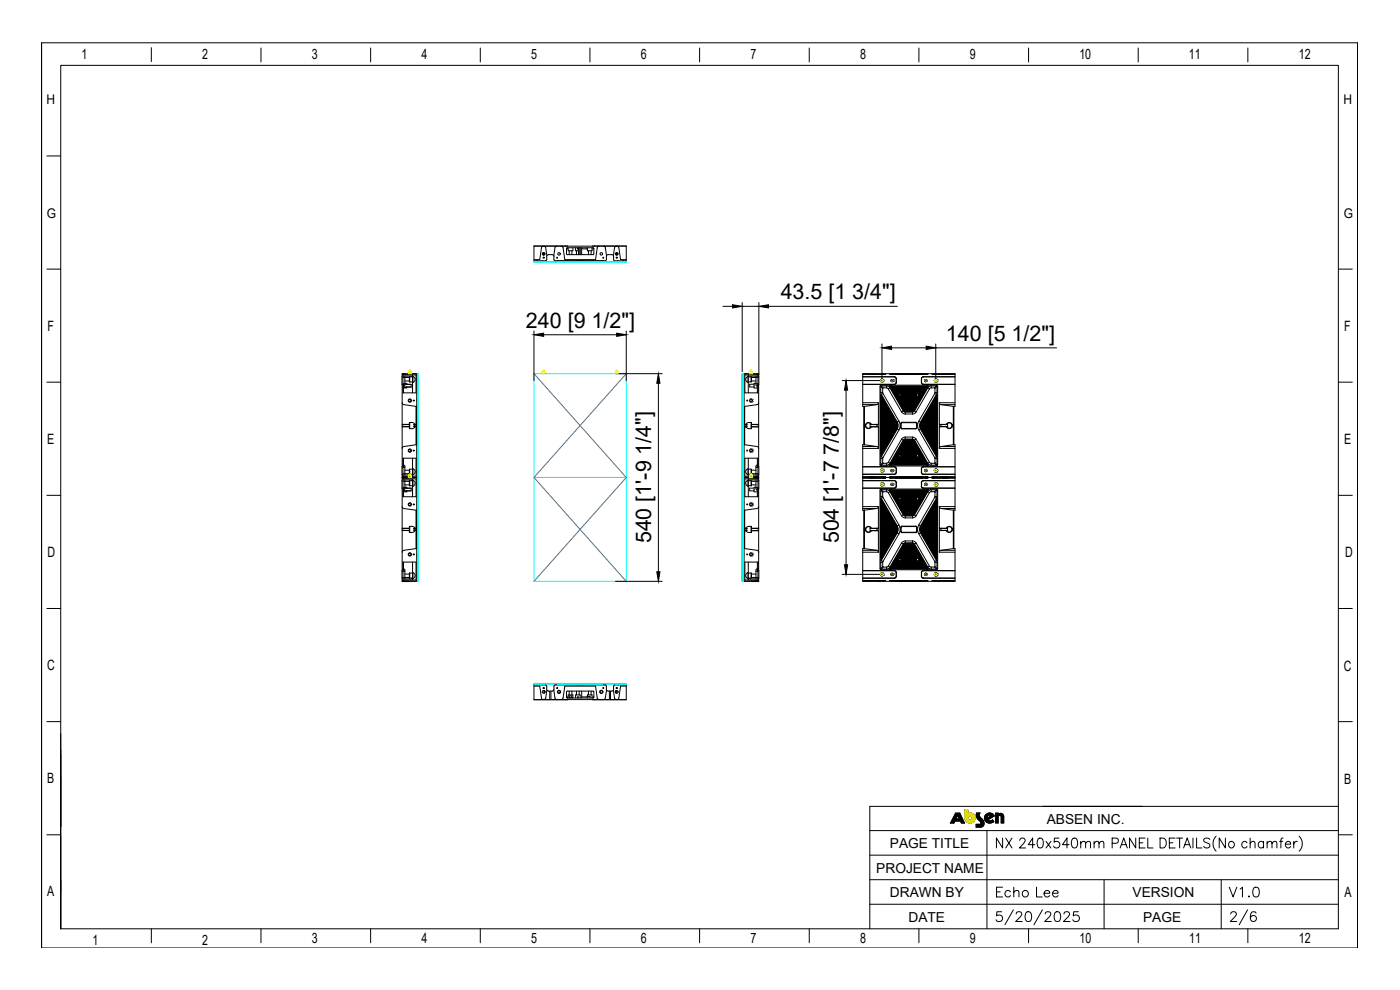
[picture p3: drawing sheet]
<svg xmlns="http://www.w3.org/2000/svg" width="594mm" height="420mm" viewBox="0 0 594 420" stroke-linecap="round" stroke-linejoin="round" font-family="sans-serif">
<defs><g id="words">
<g font-size="9.1">
<text x="331.2" y="127">43.5 [1 3/4&quot;]</text>
<text x="223.2" y="139">240 [9 1/2&quot;]</text>
<text x="401.3" y="144.5">140 [5 1/2&quot;]</text>
<text x="276.3" y="230.5" transform="rotate(-90 276.3 230.5)">540 [1'-9 1/4&quot;]</text>
<text x="355.9" y="230.5" transform="rotate(-90 355.9 230.5)">504 [1'-7 7/8&quot;]</text>
</g>
<g font-size="6">
<text x="34.6" y="24.9">1</text>
<text x="85.8" y="25.1">2</text>
<text x="132.3" y="25.1">3</text>
<text x="178.8" y="25.1">4</text>
<text x="225.3" y="25.1">5</text>
<text x="271.9" y="25.1">6</text>
<text x="318.4" y="25.1">7</text>
<text x="364.9" y="25.1">8</text>
<text x="411.4" y="25.1">9</text>
<text x="457.9" y="25.1">10</text>
<text x="504.5" y="25.1">11</text>
<text x="551" y="25.1">12</text>
<text x="20.1" y="140.6">F</text>
<text x="570.3" y="140.4">F</text>
<text x="20" y="188.2">E</text>
<text x="570.3" y="188.4">E</text>
<text x="20.2" y="236.3">D</text>
<text x="570.7" y="236.1">D</text>
<text x="20" y="284.3">C</text>
<text x="570.2" y="284.5">C</text>
<text x="20.1" y="332">B</text>
<text x="570.3" y="332.5">B</text>
<text x="20.1" y="380.1">A</text>
<text x="570.5" y="380.4">A</text>
<text x="39.2" y="401">1</text>
<text x="85.8" y="401">2</text>
<text x="132.4" y="400.3">3</text>
<text x="178.9" y="400.3">4</text>
<text x="225.4" y="400.3">5</text>
<text x="271.9" y="400.3">6</text>
<text x="318.5" y="400.3">7</text>
<text x="365" y="400.3">8</text>
<text x="411.5" y="400.3">9</text>
<text x="458.1" y="400.3">10</text>
<text x="504.6" y="400.3">11</text>
<text x="551.1" y="400.3">12</text>
</g>
<g font-size="5.8">
<text x="444.1" y="349.4">ABSEN INC.</text>
<text x="377.6" y="359.8">PAGE TITLE</text>
<text x="371.8" y="370.2">PROJECT NAME</text>
<text x="377.6" y="380.6">DRAWN BY</text>
<text x="480.5" y="380.7">VERSION</text>
<text x="385.5" y="391">DATE</text>
<text x="485" y="391.1">PAGE</text>
</g>
<g font-size="5.7">
<text x="19.8" y="44.3">H</text>
<text x="570" y="44.2">H</text>
<text x="19.8" y="92.4">G</text>
<text x="570.2" y="92.4">G</text>
</g>
</g></defs>
<g fill="none" stroke="#000" stroke-width=".42">
<path d="M17.6 18.2h558.4v384h-558.4zM17.6 18.2v384M576 18.2v384M64.2 20.2v5.9M110.7 20.4v5.9M157.3 20.4v5.9M203.8 20.4v5.9M250.3 20.4v5.9M296.8 20.4v5.9M343.4 20.4v5.9M389.9 20.4v5.9M436.4 20.4v5.9"/>
<path d="M482.9 20.4v5.9M529.4 20.4v5.9M19.9 66.2h5.9M19.9 114.2h5.9M226.6 104.4h39.1M227.7 110.7v.3h.3v-.3M230 110.7v.3h.3v-.3M230.5 109.2h.3M230.5 107.5v.4M230.5 107.3h.3v.8h-.3zM230.5 104.4l-.8 .7-.7 5h-2.4M230.8 104.4l.8 .7 .4 3.3"/>
<path d="M230.8 107.5v.4M236.3 104.4l-.9 .7-.4 3.4M238.1 104.4l.8 .7 .7 5h13.1l.7-4.9 .8-.8M240 104.3v.1M240.7 105.1l-.3 .3v2.3l.3 .3h10.9l.4-.3-.1-2.3-.3-.3M240.7 105.1v.5h-.3M240.7 105.1h10.9M240.9 104.4l-14.3-.1v6.7l.3-.3h4.6M241.1 105.1v1.3h2v-1.3M241.5 106.4v1.6M242.6 106.4v1.6M244.2 105.1v1.3h1.3"/>
<path d="M244.6 106.4v1.6M244.8 110.7v.3h.4v-.3M245 105.1v.5h.5M245.3 105.1v.5M245.5 105.1v2.9M246 110.7l.1 .3 .2-.3M246 105.1v2.9M246.2 105.1v2.9M246.8 105.1v2.9M247.1 110.7v.3h.4l-.1-.3M249.2 105.5v.2M249.2 105.1v1.3h2v-1.3"/>
<path d="M249.2 105.5l-2.4 .1M249.7 106.4v1.6M250.8 106.4v1.6M251.4 104.4l14.3-.1v6.7l-.2-.3-4.9-.1-.3-2.1-.7-.5M251.6 105.1v.5h.4M252.3 104.3v.1M256 104.4l.9 .7 .4 3.4M257.3 110.2l-.3 .4-.9 .1-.1 .3-.2-.3h-19.3l-.3 .3v-.3l-1.1-.3-.3-2.2-2.1-.2-.7 .5v1.6l-.5 .5M257.3 108.8v1.3M259.6 108l-1.9 .1-.4 .7M261.5 107.5v.4M261.5 109.2h.3"/>
<path d="M261.5 107.3h.3v.8h-.3zM261.5 104.4l-.8 .7-.4 3.3M261.8 104.4l.8 .7 .7 5h2.4M261.8 107.5v.4M262 110.7v.3h.3v-.3M264.2 110.7l.1 .3 .3-.3M567.8 114.2h6M306.7 130h4.1M314.9 128.4v29.3M314.9 130h7.1M322 128.4l-.1 118.3-3.1-.1M326.1 130h54.6"/>
<path d="M171 159.1h5.5v7.6h-5.5zM171 159.6h4M171.3 158.5v.3M171.8 159.6v3.7l-.6 .5M173.8 159.9v2.1M175 159.1v7.6M175.2 159.7a1.31 1.31 0 0 1 .9 1.3 1.31 1.31 0 0 1-.9 1.2M175.2 159.7l-1.4 .2v2.1M175.2 159.7v2.5M176.3 158.5v.1M176.3 158.6l-5.7 .3M226.6 140.4v21.1"/>
<path d="M230.7 142h30.9M261.1 158.5h19.9M265.7 140.4v21.1M316 159.1h5.6v7.6h-5.6zM316.2 158.5v.1M316.2 158.6l5.7 .2M317.3 159.7a1.31 1.31 0 0 0-.9 1.3 1.31 1.31 0 0 0 .9 1.2M317.4 159.7l1.3 .2M317.4 159.7v2.5M317.5 159.6h4.1M317.5 159.1v7.6M318.7 159.9v2.1"/>
<path d="M320.7 159.6l.1 3.7 .5 .5M321.2 158.5v.3M321.9 158.5h-6.5l.3 .3v10.5l-.3 .1 .3 .3v21.7l-.3 .1 .3 .2v10.6h-.3v.5l.3 .1v10.5l-.3 .1 .3 .3v21.6l-.3 .1 .3 .3v10.5l-.3 .3h6.5M321.9 159.8l.1 .1M366 159.8h13.5M366 158.8h4M368.5 158.5v.1M368.5 158.6l.7 .2M369.2 158.8h.8M369.2 158.5v.3M370 158.5v.3M370.2 158.8h.8"/>
<path d="M370.2 158.5v.3M370.2 158.8h5.5M371 158.5v.3M371.4 158.7l-.4 .1M371.4 158.5v.2M371.4 158.7h3.2M374.2 145.9v14.8M374.6 158.5v.2M374.6 158.7l.3 .1M374.9 158.8h.8M374.9 158.5v.3M375.7 158.5v.3"/>
<path d="M377.6 158.8h.8M377.6 158.5v.3M377.6 158.8h16M378.3 147.6h14.7M378.4 158.5v.3M379.1 158.6l-.7 .2M379.1 158.5v.1M379.5 159.8l.6 .3 .2 .5-.8-.7M379.5 159.8v.1M379.8 158.7l.3 .1zM380.1 158.7h11M391.1 158.7l.3 .1z"/>
<path d="M391.7 159.8l-.5 .3-.3 .5M391.7 159.9l-.5 .2-.2 .5M391.7 159.8v.1M391.7 159.8h13.5M392.1 158.5v.1M392.1 158.6l.7 .2M392.8 158.8h.8M392.8 158.5v.3M393.6 158.5v.3M395.5 158.8h.8M395.5 158.5v.3M395.5 158.8h5.5"/>
<path d="M396.3 158.5v.3M396.6 158.7l-.3 .1M396.6 158.5v.2M396.6 158.7h3.3M397 145.9v14.8M397 147.6h51.3M399.9 158.5v.2M399.9 158.7l.3 .1M400.2 158.8h.8M400.2 158.5v.3M401 158.5v.3M401.2 158.8h.8"/>
<path d="M401.2 158.5v.3M401.2 158.8h4M402 158.5v.3M402.7 158.6l-.7 .2M402.7 158.5v.1M19.9 162.1h5.9M170.6 170.9l.7 .8 5.5 .8M171 163.9h.2M171 163.1l.2 3.6M171 162.8h.8M171 160.1h2.7M171.2 164.3h1.4"/>
<path d="M171.8 163.1h2.6v1.1h-3.2M171.8 162.6h.8v.5M171.8 162.9h.8M171.8 161.6h1.9M172.6 164.2v.4h-1.4M173.8 179.2v2.7M173.8 162l1.4 .2M173.8 179.2l1.4 .1 .8 .8M173.8 179.2v2.7h1M176.6 172.4v16.3M176.8 179.2h.4v.4h-.4M176.8 160.8l.4 .1-.4 .2"/>
<path d="M279.3 162.6v80M315.7 179.2h-.3v.4h.3M315.7 160.8l-.3 .1 .3 .2M315.9 172.4v16.3M316 172.4v16.3M317.5 162.1l-.1 .1M317.5 162h1.2M318.7 179.2l-1.7 .3-.5 .5 .1 1M318.7 179.2v2.7h-1M318.7 179.2v2.6M318.8 161.6h1.9M318.8 160.1h2.8"/>
<path d="M319.9 163h-1.8v1.2h1.8M320.7 162.6h-.8v2h1.4M320.7 162.8h.9M321.3 163.8h.1M321.3 163.9h.3M321.6 163.1h-.3v3.6M321.9 170.9l-.7 .8-5.5 .8M322 163l-.1 .1M357.3 161.5h16.1M359 165.5v74.1M366 171.7h6M366 170.9h6.7"/>
<path d="M366 163.1h13.5M366 163h13.5M366.6 172.4l.2 16.3M366.8 172.4l-.8 .1v-14h39.2v14l-.7-.1M366.8 172.4v7.6M372 171.7l-5.2 .7M372.7 170.9v9.2M372.7 170.9l-.7 .8M373.4 163.7l.5-.3h23.5l.4 .3v33.5l-.2 .4-23.7 .1-.5-.3zM373.7 166.5l.2 .9M373.7 164v2.5M373.7 168.1l.4 .7"/>
<path d="M373.7 167.8l6.7 11.5M373.7 180h6.7M373.7 179.6h6.6M373.7 179.4h6.5M373.7 179.2h6.4M373.7 179h6.3M373.7 178.8h6.1M373.7 178.6h6.1M373.7 178h5.7M373.7 177.6h5.5M373.7 177.4h5.4M373.7 177.2h5.2"/>
<path d="M373.7 177h5.1M373.7 176.7h5M373.7 176.6h4.9M373.7 176.2h4.7M373.7 164l.8 .8M373.7 174.3h3.6M373.7 174.2h3.5M373.7 173.9h3.3M373.7 173.7h3.2M373.7 173.5h3.1M373.7 173.3h3M373.7 172.3h2.4"/>
<path d="M373.7 171.9h2.2M373.7 171.7h2.1M373.7 171.4h1.9M373.7 171.3h1.8M373.7 171h1.7M373.7 170.9h1.6M373.7 169.8h1M373.7 169.7h.9M373.7 169.4h.8M373.7 169.2h.6M373.7 169h.5M373.7 168.8h.4"/>
<path d="M373.7 166.5h.8M373.8 168.8l-.1-1.5 6.9 11.9M373.8 168.8l-.1 .3h.3M373.8 168.8h.3M373.9 167.3l6.8 11.8M373.9 163.7l-.2 .3M374 169.1v.1M374 169.2l-.3 .3h.5M374 169.2h.3M374.2 169.5l.1 .1M374.2 169l.1 .2M374.2 169l-.2 .1"/>
<path d="M374.3 169.6h-.6v.3h.7M374.3 169.6l.3 .1M374.4 169.9l.4 .1M374.5 169.4l.1 .3M374.5 169.4l-.3 .1M374.5 166.5l.1 .5M374.5 164.8v1.7M374.6 167l-.7 .3M374.6 167l6.8 11.7-.7 .4M374.7 169.8l.1 .2M374.7 169.8l-.3 .1M374.8 164.6l-.3 .2"/>
<path d="M374.8 164.5h1.4M374.8 170h-1.1v.3l1.2-.1M374.9 170.2l-.2 .1 .4 .2M374.9 170.2l.2 .3M375 170.8h-1.3v.3h1.4M375 170.8l.3 .1M375.1 170.5l-1.4-.1v.3l1.4-.1M375.1 170.6l-.1 .2M375.1 171.1l.1 .1M375.1 170.6l.2 .3M375.2 171.2h-1.5v.3h1.7M375.2 171.2l.3 .1"/>
<path d="M375.4 171.5v.1M375.4 171l.1 .3M375.4 171l-.3 .1M375.4 171.6h-1.7v.3h1.9M375.4 171.6l.4 .1M375.6 171.9l.4 .2M375.6 171.4l.2 .3M375.6 171.4l-.2 .1M375.9 172.3l.3 .2M375.9 171.9l.1 .2M375.9 171.9h-.3M376 172.1l-2.3-.1v.3h2.2"/>
<path d="M376.1 172.3l.1 .2M376.1 172.3h-.2M376.2 163.7v.8M376.2 163.7h-2.2l.8 .8M376.2 163.7l1.4 .9M376.2 164.6l.7 .4M376.2 172.5h-2.5v.2h2.6M376.3 172.7h-.2l.4 .2M376.3 172.7l.2 .2M376.4 173.3h-2.7v.3h2.8M376.4 173.3h.3M376.5 172.9l-2.8-.1v.3h2.9"/>
<path d="M376.5 173.6l.1 .1M376.6 173.1l-.2 .2M376.6 173.1l.1 .2M376.6 173.7h-2.9v.2h3.1M376.6 173.7h.3M376.8 173.9l.1 .2M376.8 173.5l.1 .2M376.8 173.5l-.3 .1M376.9 174.1h-3.2v.3h3.3M376.9 165l5.6 9.7M376.9 174.1l.3 .1M377 174.4l.4 .1"/>
<path d="M377 173.9l.2 .3M377 173.9h-.2M377.3 174.3l.1 .2M377.3 174.3l-.3 .1M377.4 174.5h-3.7v.2h3.8M377.5 174.7h-.2l.3 .3M377.5 174.7l.1 .3M377.6 164.5l-.7 .5M377.6 164.5l5.6 9.8-.7 .4M377.6 163.7l6 10.5M377.6 175l-3.9-.1v.3l4-.1M377.7 175.1l-.1 .2h.3"/>
<path d="M377.7 175.1l.2 .2M377.8 163.7l.1 .2M377.9 163.9h15.5M377.9 175.3h-4.2v.3l4.3-.1M377.9 164l.2 .2M377.9 164h15.4M377.9 164l.3 .1M378 175.5l-.3 .1 .4 .2M378 175.5l.1 .3M378 176.1h-4.3v.3h4.7M378 176.1l.4 .1M378.1 163.7l-.2 .2"/>
<path d="M378.1 164.2h15M378.1 175.8l-4.4-.1v.3l4.5-.1M378.1 164.4l.2 .3M378.1 164.4l.4 .1M378.1 164.4h15M378.2 175.9l-.2 .2M378.2 175.9l.2 .3M378.2 164.1l-.1 .1M378.2 164.1h14.8M378.3 176.5h-4.6v.3h4.7M378.3 176.5l.3 .1M378.3 164.7h14.6"/>
<path d="M378.4 164.8l.1 .3M378.4 164.8l.4 .2-.3 .1M378.4 164.8h14.4M378.4 176.4l-.1 .1M378.4 176.8l.1 .1M378.4 176.4l.2 .2M378.5 164.5l-.2 .2M378.5 164.5h14.3M378.5 176.9h-4.8v.3h5M378.5 176.9l.3 .1M378.5 165.1h14.2M378.7 177.2v.1"/>
<path d="M378.7 165.3l.1 .2M378.7 165.3l.3 .1-.2 .1M378.7 165.3h13.9M378.7 176.7l.1 .3M378.7 176.7l-.3 .1M378.7 177.3h-5v.3h5.2M378.7 177.3l.4 .1M378.8 165.5h13.7M378.9 165.6l.1 .3M378.9 165.6l.3 .1-.2 .2M378.9 165.6h13.5M378.9 177.2l.2 .2"/>
<path d="M378.9 177.6l.4 .2M378.9 177.2h-.2M379 165.9h13.2M379.1 178.1l.4 .1M379.1 166.1l.2 .2M379.1 166.1l.4 .1M379.1 166.1h13M379.2 177.6l.1 .2M379.2 177.6h-.3M379.3 166.3h12.7M379.3 177.8h-5.6v.3h5.4M379.3 166.5l.2 .2"/>
<path d="M379.3 166.5h12.6M379.3 166.5h.4M379.4 178l.1 .2M379.4 178l-.3 .1M379.5 178.6h-5.8v.3h5.9M379.5 178.6h.3M379.5 163v.1M379.5 166.7h12.2M379.5 166.2h12.2M379.5 166.2l-.2 .1M379.5 178.2h-5.8v.2h5.9M379.6 166.9l.1 .2"/>
<path d="M379.6 166.9h12.1M379.6 166.9h.3M379.6 178.4l-.1 .2M379.6 178.9l.1 .1M379.6 178.4l.2 .2M379.7 179h-6v.2h6.1M379.7 179h.3M379.7 166.5v.2M379.7 166.5h11.9M379.7 167.1h11.8M379.7 166.7h11.8M379.7 166.7h-.2"/>
<path d="M379.8 167.3l.2 .2M379.8 167.3h.3M379.8 167.3h1.6l-1.4 .2M379.8 178.8l.2 .2M379.8 179.2l.1 .2M379.8 178.8l-.2 .1M379.9 166.9l.1 .2M379.9 166.9h11.4M380 167.1h-.3M380 167.1h1.6M380.1 167.7l.1 .2M380.1 167.7h1.2l.2 .2h-1.3"/>
<path d="M380.1 167.7l.3 .1M380.1 179.7l.3 .1M380.1 179.4h-6.4v.3h6.4M380.1 179.2l.1 .2M380.1 179.2h-.3M380.1 179.4h.1M380.1 167.3l-.1 .2M380.1 167.3h1.2M380.2 179.4h-.1M380.2 160.7v1.6M380.2 162.3h.1M380.2 160.7h.1"/>
<path d="M380.2 162.3l-.2 .5-.5 .2M380.3 168.1l.4 .2M380.3 168.1l.1 .3M380.3 168.1h10.6M380.3 179.6l.1 .2M380.3 179.6l-.2 .1M380.3 162.3l-.2 .5-.6 .3M380.3 179.3l.4 1-.4 1.5M380.4 167.8l-.2 .1M380.4 167.8h.9M380.4 179.8h-6.7v.3h6.5M380.4 168.4h10.4"/>
<path d="M380.4 180l.1 .3M380.4 180l-.2 .1M380.5 168.5l.1 .2M380.5 168.5l.4 .2M380.5 168.5h10.2M380.5 179.2l.4 1.3-.4 1.4M380.6 179.2l-.2 .1M380.6 168.7h10M380.7 179.1l.4 1.4-.4 1.5M380.7 168.3l-.3 .1M380.7 168.3h9.9M380.8 168.9l.1 .3"/>
<path d="M380.8 168.9h9.7M380.8 168.9l.3 .1M380.9 169.2h9.4M380.9 168.7h9.4M380.9 168.7h-.3M381 169.3l.2 .3M381 169.3h9.2M381 169.3l.3 .1M381.1 169l.1 .1M381.1 169h9.1M381.2 169.1l-.3 .1M381.2 169.6h8.9"/>
<path d="M381.2 169.1h8.9M381.2 169.8l.2 .2M381.2 169.8h8.8M381.2 169.8h.3M381.3 169.4l.1 .1M381.3 169.4h8.6M381.4 169.5l-.2 .1M381.4 170h8.5M381.4 169.5h8.4M381.4 178.7l.5 2.1-.5 1.6M381.5 170.1l.1 .3M381.5 170.1l.3 .1"/>
<path d="M381.5 170.1h8.2M381.5 169.8l-.1 .2M381.5 169.8h8.2M381.6 170.4h8M381.7 170.6l.4 .1-.3 .1M381.7 170.6l.1 .2M381.7 170.6h7.8M381.8 170.2l-.2 .2M381.8 170.2h7.7M381.8 170.8h7.6M381.9 170.9l.4 .3h-.2M381.9 170.9l.2 .3"/>
<path d="M381.9 170.9h7.4M382.1 171.2h7.1M382.1 167.1h7.1M382.2 179.7v1.7M382.2 179.7h.1M382.2 171.4l.4 .1M382.2 171.4l.1 .2M382.2 171.4h6.9M382.3 171.6h6.6M382.3 167.8h6.6M382.3 167.3h6.6zM382.3 179.7v1.7"/>
<path d="M382.3 167.7h6.6l.1 .2h-6.8zM382.3 167.3h6.6M382.4 171.8l.4 .2M382.4 171.8l.2 .2M382.4 171.8h6.4M382.5 174.8l.8 .7 .8 .1M382.6 171.5l-.3 .1M382.6 172h6.1M382.6 171.5h6M382.6 172.2l.2 .2M382.6 172.2h6M382.6 172.2l.4 .1"/>
<path d="M382.7 179.2l-.5 .4M382.7 179.3l-.3 .3M382.7 179.2v.1M382.7 179.3h5.9M382.7 179.2h5.9M382.8 172.4h5.6M382.8 172h-.2M382.8 172h5.6M382.9 172.6l.1 .2M382.9 172.6h.3M382.9 172.6h5.5M383 172.3v.1"/>
<path d="M383 172.3h5.3M383 172.4h-.2M383 172.8h5.2M383 172.4h5.2M383.1 173l.2 .2M383.1 173l.3 .1-.1 .1M383.1 173h5M383.2 172.6l.1 .2M383.2 172.6h4.9M383.2 174.3l.9 .5M383.3 173.2h4.7M383.3 172.8h-.3"/>
<path d="M383.3 172.8h4.7M383.4 173.4l.3 .2h-.2M383.4 173.4l.1 .2M383.4 173.4h4.5M383.4 174.3l.7 .4M383.5 173.6h4.3M383.6 174.2h-.2M383.6 173.8l.1 .3M383.6 173.8l.3 .1M383.6 173.8h4M383.6 174.1l.5 .3M383.7 174.1l.4 .2"/>
<path d="M383.9 173.9l.2 .1M383.9 173.9l-.2 .2M384.1 174v.2M384.1 174.4v.3M384.1 174.8v.8M384.1 175.6h3.1M384.1 174.8h3.1M384.1 174.7h3.1M384.1 174.4h3.1M384.1 174.2h3.1M384.1 174h3.1M387.2 174v.2"/>
<path d="M387.2 174.4v.3M387.2 174.8v.8M387.3 173.9l-.1 .1M387.3 173.9l.2 .2M387.5 174.1l-.4 .2M387.6 173.8l-.3 .1M387.6 173.8l-.1 .3M387.6 174.1l-.5 .3M387.9 174.3l-.8 .4M387.9 173.4l-.4 .1 .3 .1M387.9 173.4l-.1 .2M388 172.8h.2"/>
<path d="M388 174.3l-.9 .5M388.1 172.6l-.1 .2M388.1 173l-.4 .2h.3M388.1 173l-.1 .2M388.2 172.4h.2M388.3 172.3l-.1 .1M388.4 172.6l-.2 .2M388.4 172.6h-.3M388.4 172h.3M388.6 179.2l.4 .4M388.6 179.3l.3 .3M388.6 179.2v.1"/>
<path d="M388.6 172.2l-.2 .2M388.6 172.2l-.3 .1M388.6 171.5l.3 .1M388.7 174.8l-.8 .7-.8 .1M388.8 171.8l-.4 .2M388.8 171.8l-.1 .2M388.9 179.7h.1M388.9 179.7v1.7M389 179.7v1.7M389.1 171.4l-.5 .1M389.1 171.4l-.2 .2M389.3 170.9l-.4 .3h.3"/>
<path d="M389.3 170.9l-.1 .3M389.5 170.2l.1 .2M389.5 170.6h-.3l.2 .2M389.5 170.6l-.1 .2M389.6 167.1h1.7M389.7 169.8l.2 .2M389.7 170.1l-.1 .3M389.7 170.1l-.2 .1M389.8 169.5l.3 .1M389.8 178.7l-.5 2.1 .5 1.6M389.9 167.8h.9M389.9 167.3h1.2"/>
<path d="M389.9 169.4l-.1 .1M390 169.8l-.1 .2M390 169.8h-.3M390.1 169.1l.2 .1M390.2 169l-.1 .1M390.2 169.3l-.1 .3M390.2 169.3l-.3 .1M390.3 168.7h.3M390.5 168.9l-.2 .3M390.5 168.9l-.3 .1M390.5 179.1l-.4 1.4 .4 1.5M390.6 168.3l.2 .1"/>
<path d="M390.7 179.2l.2 .1M390.7 179.2l-.4 1.3 .4 1.4M390.7 168.5l-.1 .2M390.7 168.5l-.4 .2M390.8 180h6.7M390.8 180l-.1 .3M390.8 180l.2 .1M390.8 179.8h6.7v.3h-6.5M390.8 167.8l.2 .1M390.9 179.6h6.6M390.9 179.6l-.1 .2M390.9 179.6l.2 .1"/>
<path d="M390.9 179.3l-.3 1 .3 1.5M390.9 162.3l.3 .5 .5 .3M390.9 168.1l-.3 .2M390.9 168.1l-.1 .3M390.9 160.7v1.6M390.9 162.3h.1M390.9 160.7h.1M391 179.4h6.5M391 162.3l.2 .5 .5 .2M391 179.4h.1M391.1 167.3l.2 .2M391.1 179.4h6.4v.3h-6.4"/>
<path d="M391.1 179.2h6.4M391.1 179.2h.3M391.1 179.2l-.1 .2M391.1 179.4h-.1M391.1 179.7l-.3 .1M391.2 167.7h-1.3l-.2 .2h1.3M391.2 167.7l-.2 .2M391.2 167.7l-.4 .1M391.2 179h6.3M391.3 167.1h.2M391.3 166.9v.2M391.4 178.8h6.1"/>
<path d="M391.4 178.8l-.2 .2M391.4 178.8l.2 .1M391.4 167.3l-.1 .2M391.4 179.2l-.1 .2M391.4 167.3h-.3M391.4 167.3h-1.5l1.4 .2M391.4 178.6h6.1M391.5 166.7h.2M391.5 179h-.3M391.5 179h6v.2h-6.1M391.6 166.5l-.1 .2M391.6 178.4l-.2 .2"/>
<path d="M391.6 178.4l.2 .2M391.6 178.9l-.1 .1M391.7 166.9l-.2 .2M391.7 166.9h-.4M391.7 178.2l5.8 .2h-5.9M391.7 163v.1M391.7 166.2l.3 .1M391.7 163.1h13.5M391.7 163h13.5M391.8 178.6h-.4M391.8 178.6h5.7v.3h-5.9M391.8 178h5.7"/>
<path d="M391.8 178l-.1 .2M391.8 178l.3 .1M391.9 166.5l-.2 .2M391.9 166.5h-.3M392 177.8h5.5v.3h-5.4M392.1 178.1l-.4 .1M392.1 177.6l-.1 .2M392.1 177.6h5.4M392.1 177.6h.2M392.1 166.1l-.4 .1M392.1 166.1l-.1 .2M392.2 177.4h5.3"/>
<path d="M392.3 177.2l-.1 .2M392.3 177.2h5.2M392.3 177.2h.2M392.3 177.6l-.3 .2M392.4 165.6l-.2 .3M392.4 165.6l-.4 .3h.2M392.4 177h5.1M392.5 177.3l-.3 .1M392.5 177.3h5v.3h-5.2M392.5 176.7l-.1 .3M392.5 177.2v.1M392.5 176.7h5"/>
<path d="M392.5 176.7l.3 .1M392.6 165.3l-.4 .1 .3 .1M392.6 165.3l-.1 .2M392.6 176.6h4.9M392.7 176.9l-.3 .1M392.7 176.9h4.8v.3h-5M392.8 164.5l.1 .2M392.8 176.4l-.2 .2M392.8 176.8l-.1 .1M392.8 176.4l.2 .1M392.8 164.8l-.1 .3M392.8 164.8l-.4 .2 .3 .1"/>
<path d="M392.9 176.2h4.6M393 164.1l.1 .1M393 176.5l-.4 .1M393 176.5h4.5v.3h-4.7M393 175.9l.2 .2M393 175.9l-.1 .3M393.1 164.4l-.2 .3M393.1 164.4l-.3 .1M393.1 175.8l4.4 .1h-4.5M393.2 163.7l.2 .2M393.2 176.1l-.3 .1M393.2 176.1h4.3v.3h-4.7"/>
<path d="M393.3 175.5l.2 .1-.4 .2M393.3 175.5l-.2 .3M393.3 164l-.2 .2M393.3 164l-.3 .1M393.3 175.3l4.2 .2h-4.2M393.5 163.7l-.1 .2M393.5 175.1l.2 .1-.4 .1M393.5 175.1l-.2 .2M393.6 175l3.9 .1h-4M393.6 163.7l-6 10.5h.2l6.1-10.5h-16.6l6.1 10.5M393.6 164.5l-5.6 9.8 .7 .4 5.7-9.7M393.6 164.5l.8 .5"/>
<path d="M393.7 174.7l-.1 .3M393.7 174.7l.2 .2-.3 .1M393.8 174.5l3.7 .2h-3.8M393.9 174.3l-.1 .2M393.9 174.3h3.6M393.9 174.3l.3 .1M394.1 174.2h3.4M394.2 173.9l-.1 .3M394.2 174.4l-.4 .1M394.2 173.9h3.3M394.2 173.9h.2M394.3 173.7h3.2"/>
<path d="M394.4 174.1l-.3 .1M394.4 174.1h3.1v.3h-3.3M394.4 173.5l-.1 .2M394.4 173.9v.2M394.4 173.5h3.1M394.4 173.5l.3 .1M394.5 173.3h3M394.6 173.7h-.3M394.6 173.7h2.9v.2h-3.1M394.7 173.1l.1 .2M394.7 173.1l-.2 .2M394.7 173.6l-.1 .1"/>
<path d="M394.7 172.9l2.8-.1v.3h-2.8M394.8 173.3h-.3M394.8 173.3h2.7v.3h-2.8M394.9 172.7h.3l-.5 .2M394.9 172.7l-.2 .2M395 172.5l2.5 .2h-2.6M395.1 163.7l-1.5 .9M395.1 164.6l-.7 .4M395.1 163.7h2.2l-.8 .8h-1.4zM395.1 172.3l-.1 .2M395.1 172.3h2.4M395.1 172.3h.3"/>
<path d="M395.2 172.1l2.3-.1v.3h-2.1M395.4 172.3l-.4 .2M395.4 171.9l-.2 .2M395.4 171.9h2.1M395.4 171.9h.2M395.5 171.7h2M395.6 171.4l-.1 .3M395.6 171.4h1.9M395.6 171.4l.2 .1M395.6 171.9l-.4 .2M395.7 171.3h1.8M395.8 171.6l-.3 .1"/>
<path d="M395.8 171.6h1.7v.3h-1.9M395.8 171.5v.1M395.8 171l-.1 .3M395.8 171h1.7M395.8 171l.3 .1M395.9 170.9h1.6M396 171.2l-.3 .1M396 171.2h1.5v.3h-1.7M396.1 170.6l-.2 .3M396.1 170.6l.2 .2M396.1 171.1l-.1 .1M396.2 170.5l1.3-.1v.3l-1.4-.1"/>
<path d="M396.3 170.8l-.4 .1M396.3 170.8h1.2v.3h-1.4M396.3 170.2l-.1 .3M396.3 170.2l.3 .1-.4 .2M396.4 170h1.1v.3l-1.2-.1M396.5 164.6l.2 .2M396.6 169.8l-.2 .2M396.6 169.8h.9M396.6 169.8l.2 .1M396.6 167l-6.8 11.7 .8 .4M396.6 167l.7 .3M396.6 169.7h.9"/>
<path d="M396.7 166.5l-.1 .5M396.7 164.8v1.7M396.7 166.5h.8M396.8 169.4l-.2 .3M396.8 169.9l-.4 .1M396.8 169.4h.7M396.8 169.4l.2 .1M396.9 169.2h.6M396.9 169.6l-.3 .1M396.9 169.6h.6v.3h-.7M397 169l-.1 .2M397 169.5l-.1 .1"/>
<path d="M397 169h.5M397 169l.3 .1M397.1 168.8h.4M397.2 169.2h-.3M397.2 169.2l.3 .3h-.5M397.3 169.1l-.1 .1M397.3 163.7l.2 .3M397.3 167.3l-6.7 11.8M397.4 168.8l.1-1.5-6.8 11.9M397.4 168.8h-.3M397.4 168.8l.1 .3h-.2M397.5 166.5l-.2 .9"/>
<path d="M397.5 164l-.8 .8M397.5 167.8l-6.6 11.5M397.5 168.1l-.4 .7M397.5 164v2.5M398.5 170.9l.7 .8M398.6 170.9h6.6M398.6 170.9v9.2M399.2 171.7h6M399.2 171.7l5.3 .7M404.5 172.4v7.6M404.6 172.4v16.3M404.7 172.4l-.2 16.3"/>
<path d="M567.8 162.1h6M170.9 180v1.1M171 197.2h.2M171 194.4h5.5v7.6h-5.5zM171 198.3h.8M171.2 197.3l.6 .5v3.7M171.2 194.4l-.2 3.6M171.8 199.5h1.9M173.7 180l-3.1 .1h3.1M173.7 181h-3.1l3.1 .1M173.8 199.1l-.1 1.9M173.8 199h1.2"/>
<path d="M173.8 199v2.2M175 194.4v7.6M175.2 198.9a1.31 1.31 0 0 1 .9 1.2 1.31 1.31 0 0 1-.9 1.3M175.2 198.9v2.5l-1.4-.2M175.2 198.9l-.2 .1M175.6 180.1v.9M175.6 181l1 .1M175.6 181h1M175.6 180.1h1M176.1 180l-.3 1.4-1 .5M176.6 180l-1 .1M176.8 188.6l-5.5 .8-.7 .8"/>
<path d="M176.8 181.5h.4v.4h-.4M176.8 200h.4l-.4 .3M176.8 180.4l.4 .1-.4 .2M315.4 180.6h.3M315.4 180.6l.3 .1M315.7 188.6l5.5 .8 .7 .8M315.7 181.5h-.3v.4l.3-.1M315.7 180.5l-.3 .1M315.7 200h-.3l.3 .3M316 180l.9 .1M316 180.1h.9M316 194.4h5.6v7.6h-5.6z"/>
<path d="M316.5 181.1h.1M316.5 181.1l1.2 .7M316.9 180.1v.9l-.9 .1M317.3 198.9a1.31 1.31 0 0 0-.9 1.2 1.31 1.31 0 0 0 .9 1.3M317.4 198.9l.1 .1M317.4 198.9l.1 2.3M317.5 199h1.2M317.5 194.4v7.6M318.7 199v2.2h-1.2M318.7 199.1l.1 1.9M318.8 180l3.1 .1h-3.1M318.8 181l3.1 .1"/>
<path d="M318.8 199.5h1.9M320.7 198.3h.9M321.3 197.3h.1M321.3 197.3l-.5 .5-.1 3.7M321.3 194.4v3.6h.3M321.3 197.2h.3M321.6 180l.1 1M321.9 198l.1 .1M366 198h13.5M366 189.4h6M366.6 188.6h-.6v27.9l.8-.1M366.8 188.7l5.2 .7"/>
<path d="M366.9 180v1M367.3 180l-.7 .1h.6M367.3 181.1l-.7-.1 .2 7.7M369.2 180.1h3.5M369.2 180.1v.9l3.5 .1M369.5 181h.1M372 189.4l.7 .8M372.1 180l-.1 1M372.6 180l.1 1.1M372.7 181.1v9.1h-6.7M373.7 197.1l.2 .2M373.7 194.6h.8"/>
<path d="M373.7 194.6v2.5M373.7 192.2h.4M373.7 192.1h.5M373.7 191h1.1M373.7 190.9h1.2M373.7 190.6h1.4M373.7 190.5h1.4M373.7 190.2h1.6M373.7 190h1.7M373.7 189.6h1.9M373.7 187.7h3M373.7 187.6h3.1"/>
<path d="M373.7 187.4h3.2M373.7 187.2h3.3M373.7 186.9h3.5M373.7 186.8h3.6M373.7 186.4h3.8M373.7 185.7h4.2M373.7 185.3h4.4M373.7 185.2h4.5M373.7 184.9h4.7M373.7 184.7h4.7M373.7 184.5h4.9M373.7 184.3h5"/>
<path d="M373.7 183.9h5.2M373.7 182.5h6.1M373.7 182.3h6.1M373.7 181.9h6.4M373.9 193.7l.7 .4M373.9 193.7l-.2 .8M374 192h-.3l.1 .3M374 192l.2 .1M374.1 192.2l-.3 .1M374.1 192.2l-.4 .8M374.3 191.9l-.3 .1M374.3 191.9l-.1 .2"/>
<path d="M374.5 191.7l-.8-.1v.3h.6M374.5 191.1l.2 .2M374.5 194.6v1.7M374.5 196.3l-.8 .8M374.5 196.3l.3 .2M374.6 191.4l-.3 .1 .2 .2M374.6 191.4l-.1 .3M374.6 194.1l-.1 .5M374.7 190.8h-1v.3h.8M374.7 191.3l-1-.1v.3l.9-.1M374.7 190.8l.2 .1M374.8 196.6l-.8 .8h2.2"/>
<path d="M374.8 196.6h1.4M374.8 190.7l-.1 .1M374.8 191l-.3 .1M374.8 191l-.1 .3M374.9 190.4h-1.2v.3h1.1M374.9 190.4l.2 .1M375 190.3l-.1 .1M375.1 190.6l-.3 .1M375.1 190.6l-.2 .3M375.1 190h-1.4v.3h1.3M375.1 190h.3M375.3 190.2l-.3 .1"/>
<path d="M375.3 190.2l-.2 .3M375.4 189.6h-1.7v.3l1.8-.1M375.4 189.6h.2M375.5 189.8l-.4 .2M375.5 189.8l-.1 .2M375.8 189.4l-.4 .2M375.8 189.4l-.2 .2M375.9 189.2h-2.2v.2h2.1M376 189l-.4 .2h.3M376 189l-.1 .2M376.1 188.8h-2.4v.3l2.3-.1M376.2 196.6v.8"/>
<path d="M376.2 188.6h-.3l.2 .2M376.2 188.6l-.1 .2M376.3 188.4l-2.6-.1v.3h2.5M376.4 187.8l.2 .2M376.5 188.2l-.4 .1 .2 .1M376.5 188.2l-.2 .2M376.5 187.5h-2.8v.3h2.7M376.5 187.5l.3 .1M376.6 188h-2.9v.2h2.8M376.6 187.4l-.1 .1M376.7 187.7l-.3 .1M376.7 187.7l-.1 .3"/>
<path d="M376.8 187.2h-3.1v.2h2.9M376.8 187.2h.2M376.9 196.1l-.7 .4M376.9 196.1l.7 .5M376.9 187l-.1 .2M376.9 187.4h-.3M376.9 187.4l-.1 .2M377 186.7h-3.3v.3h3.2M377 186.7l.3 .1M377.2 186.9l-.3 .1M377.2 186.9l-.2 .3M377.3 186.3h-3.6v.3h3.7"/>
<path d="M377.3 186.3l.2 .1M377.4 186.6l-.4 .1M377.4 186.6l-.1 .2M377.6 185.8l.1 .2M377.6 196.5l-1.4 .8M377.6 186.1l-.3 .2M377.6 186.1l-.1 .3M377.7 186l-4-.1v.3l3.9-.1M377.8 185.4l.2 .1M377.9 197.2h15.5M377.9 197.2l.2 .1M377.9 197.2l-.1 .2"/>
<path d="M377.9 185.7l-.2 .3M377.9 185.7l-.3 .1M377.9 197.1h15.4M378 185.1h-4.3v.3h4.1M378 185.5h-4.3v.3h3.9M378 185.1l.2 .1M378 185v.1M378.1 196.8l.2 .1M378.1 196.8h15M378.1 196.8l-.2 .3M378.1 197.3h15M378.1 185.3l-.1 .2"/>
<path d="M378.1 185.3l-.3 .1M378.1 196.6h15M378.2 184.7h-4.5v.3h4.3M378.2 184.7h.2M378.2 197h14.8M378.2 197l-.3 .1M378.3 184.6l-.1 .1M378.3 196.4l.2 .2M378.3 196.9h14.6M378.3 196.4h14.6M378.3 196.4l-.2 .2M378.3 196.9l-.1 .1"/>
<path d="M378.4 184.9l-.2 .3M378.4 184.9l-.4 .1M378.4 196.3h14.4M378.4 184.3h-4.7v.3h4.6M378.4 184.3h.3M378.5 196.6h-.4M378.5 196.6h14.3M378.5 196l.2 .2M378.5 196h14.2M378.5 196l-.1 .3M378.6 184.5l-.2 .2M378.6 184.5l-.3 .1"/>
<path d="M378.7 195.8h13.9M378.7 183.9h-5v.2h5.1M378.7 183.9h.2M378.7 196.2l-.3 .1M378.7 196.2h13.8M378.8 195.6h13.7M378.8 195.6l.2 .1M378.8 195.6l-.1 .2M378.8 184.1l-.4 .2M378.8 184.1l-.1 .2M378.9 195.4h13.5M379 195.2h13.2"/>
<path d="M379 195.2h.3M379 195.2l-.1 .2M379 195.7h13.2M379 195.7l-.3 .1M379.1 183.7l-.4 .2M379.1 183.7l-.2 .2M379.1 195h13M379.2 183.5h-5.5v.2h5.4M379.2 195.4h12.8M379.2 195.4h-.3M379.3 195.2h12.7M379.3 194.8h12.7"/>
<path d="M379.3 194.8l.2 .1M379.3 194.8l-.2 .2M379.3 195.2l-.1 .2M379.3 183.3l-.4 .2h.3M379.3 183.3l-.1 .2M379.3 194.6h12.6M379.4 183.1l-5.7-.1v.3h5.6M379.4 195h12.4M379.4 195h-.3M379.5 182.5l.1 .2M379.5 198l.6 .2 .2 .6M379.5 194.9h12.2"/>
<path d="M379.5 194.4l.2 .2M379.5 194.4h12.2M379.5 198v.1M379.5 194.4l-.2 .2M379.5 194.9l-.1 .1M379.5 182.9l-.4 .1 .3 .1M379.5 182.9l-.1 .2M379.6 194.2h12.1M379.6 182.2h-5.9v.3h5.8M379.6 182.7h-5.9v.2h5.8M379.6 182.2l.2 .1M379.7 194.6h11.9"/>
<path d="M379.7 194.6h-.4M379.7 194l.2 .1M379.7 194h11.8M379.7 194l-.1 .2M379.8 182.5l-.2 .2M379.8 182.5h-.3M379.8 181.8h-6.1v.3h6.3M379.8 181.8l.3 .1M379.9 194.1l-.3 .1M379.9 194.1h11.4M380 193.5h1.3l.2 .3h-1.7M380 193.5l.2 .1-.4 .2"/>
<path d="M380 193.5l-.2 .3M380 182.1l-.4 .1M380 182.1l-.2 .2M380.2 193.2h.2l-.3 .2M380.2 193.2h1.2l-1.3 .2M380.2 181.7l-.4 .1M380.2 193.2l-.1 .2M380.2 198.8h.1M380.2 180.1l.3 .2M380.2 198.8v1.6M380.3 181.5l-6.6-.1v.3l6.5-.1-.1 .3M380.4 181.8l-6.7 11.5"/>
<path d="M380.4 181.8l.2 .1M380.4 181.2l-.3 .2 .2 .1M380.4 181.2l-.1 .3M380.4 181.1l-6.7-.1v.3l6.7-.1M380.4 192.7h10.4M380.4 192.7l.3 .1-.4 .2M380.4 192.7l-.1 .3M380.5 180.3l-6.8-.1v.3l6.8-.1M380.5 180.8l-.3 .1 .2 .2M380.5 180.8l-.1 .3M380.5 180.7l-6.8-.1v.3l6.8-.1M380.5 192.6h10.2"/>
<path d="M380.5 180.4l-.2 .1 .2 .2M380.5 180.4v.3M380.6 181.9l-6.9 11.9 .1-1.5M380.6 192.3h10M380.6 192.3l.3 .1M380.6 192.3l-.1 .3M380.7 182l-6.8 11.7M380.7 182l.7 .4M380.8 192.1h9.7M380.9 192.4h9.4M380.9 191.9l.3 .1M380.9 192.4l-.4 .2"/>
<path d="M380.9 191.9h9.4M380.9 191.9l-.1 .2M381 191.8h9.2M381.2 191.5l.1 .2M381.2 192l-.4 .1M381.2 192h8.9M381.2 191.5h8.9M381.2 191.5l-.2 .3M381.2 191.3h8.8M381.3 191.7l-.3 .1M381.3 191.7h8.6M381.4 191.1l.2 .1-.4 .1"/>
<path d="M381.4 191.1h8.5M381.4 191.1l-.2 .2M381.4 182.4l-6.8 11.7M381.5 191h8.2M381.5 193h.7M381.6 192.9l-1.3 .1M381.6 190.7l.3 .1-.4 .2M381.6 190.7h8M381.6 190.7l-.1 .3M381.7 190.5h7.8M381.8 190.3h7.6M381.8 190.3l.3 .1"/>
<path d="M381.8 190.3l-.1 .2M381.9 190.1h7.4M382.1 192.9l8.8 .1M382.1 190.4h7.1M382.1 189.9h7.1M382.1 189.9h.2M382.1 190.4l-.4 .1M382.1 189.9l-.2 .2M382.2 189.7h6.9M382.2 181.4h.1M382.2 181.4l.5 .5M382.3 193.2h6.6z"/>
<path d="M382.3 189.5h.3M382.3 189.5h6.6M382.3 189.5l-.1 .2M382.3 193.5l-.1 .3h6.9l-.2-.3-6.6 .1M382.3 189.9h6.6M382.3 189.9l-.4 .2M382.4 181.4l.3 .4M382.4 189.3h6.4M382.5 189.6l-.3 .1M382.5 189.6h6.2M382.5 186.3l.7 .4-5.6 9.9M382.5 186.3l-5.6 9.8"/>
<path d="M382.6 189.5h6M382.6 189.1h6.1M382.6 189.1h.2M382.6 189.1l-.2 .2M382.6 189.5l-.1 .1M382.6 188.9h6M382.7 181.8v.1M382.7 181.9h5.9M382.7 181.8h5.9M382.7 189.3h-.3M382.7 189.3h5.8M382.8 188.7h5.6"/>
<path d="M382.8 188.7l.2 .1M382.8 188.7l-.2 .2M382.8 189.1h5.6M382.8 189.1l-.1 .2M382.9 188.5h5.5M383 188.8l-.4 .1M383 188.8h5.3M383 188.3h5.2M383 188.3l.2 .1M383 188.3l-.1 .2M383.1 188.1h5M383.2 188.4l-.3 .1"/>
<path d="M383.2 188.4h4.9M383.3 187.8h4.7M383.3 187.8l.2 .1M383.3 187.8l-.2 .3M383.4 186.8l-6.1 10.6 .8-.1M383.4 187.7h4.5M383.4 186.8l.2 .1M383.5 187.9l-.4 .2M383.5 187.9h4.2M383.5 187.4h4.3M383.5 187.4l.2 .1M383.5 187.4l-.1 .3"/>
<path d="M383.6 187.3h4M383.6 186.9l-6 10.5M383.7 187.5h3.8M383.7 187.5l-.3 .2M383.7 187l.2 .2M383.7 187l-.1 .3M383.9 187.2l-.3 .1M383.9 187.2h3.4M383.9 187.2h.1M384.1 187.1l-.2 .1M384.1 187.1h3.1M384.1 186.8h3.1"/>
<path d="M384.1 186.6h3.1M384.1 186.3h3.1M384.1 185.4h3.1M384.1 185.4v.9M384.1 186.8v.3M384.1 185.4l-.8 .2-.8 .7M384.1 186.3l-.9 .4M384.1 186.4l-.7 .4M384.1 186.7l-.5 .2M384.1 186.8l-.4 .2M387.1 185.4l.8 .2 .8 .7M387.1 186.3l.9 .4"/>
<path d="M387.1 186.4l.8 .4M387.1 186.7l.5 .2M387.1 186.8l.4 .2M387.2 187.1l.1 .1M387.2 185.4v.9M387.2 186.8v.3M387.3 187.2h.1M387.3 187.2l.3 .1M387.5 187.5l.4 .2M387.5 187l.1 .3M387.5 187l-.2 .2M387.7 187.9l.4 .2"/>
<path d="M387.8 187.4l-.3 .1M387.8 187.4l.1 .3M388 187.8l-.3 .1M388 187.8l.1 .3M388.1 188.4l.3 .1M388.2 188.3l-.1 .1M388.2 188.3l.2 .2M388.3 188.8l.3 .1M388.4 188.7l-.1 .1M388.4 189.1l.1 .2M388.4 188.7l.2 .2M388.5 189.3h.3"/>
<path d="M388.6 181.8v.1M388.6 189.5l.1 .1M388.7 189.1h-.3M388.7 189.1l.1 .2M388.7 189.6l.4 .1M388.9 181.4h.1M388.9 181.4l-.3 .4M388.9 189.5h-.3M388.9 189.9l.4 .2M388.9 189.5l.2 .2M389 181.4l-.4 .5M389.2 189.9h-.3"/>
<path d="M389.2 190.4l.3 .1M389.2 189.9l.1 .2M389.4 190.3l-.2 .1M389.4 190.3l.1 .2M389.6 190.7l-.2 .1 .3 .2M389.6 190.7l.1 .3M389.8 182.4l6.8 11.7M389.9 191.1l-.2 .2h.3M389.9 191.1l.1 .2M389.9 191.7l.3 .1M390.1 191.5l-.2 .2M390.1 192l.4 .1"/>
<path d="M390.1 191.5l.1 .3M390.3 192.4l.4 .2M390.3 191.9l-.2 .1M390.3 191.9l.2 .2M390.6 192.3l-.3 .1M390.6 192.3l.1 .3M390.6 182l-.8 .4M390.6 182l6.7 11.7M390.7 181.9l6.8 11.9-.1-1.5M390.7 180.7l6.8-.1v.2h-6.8M390.7 180.3l6.8-.1-6.8 .2M390.7 180.4l.3 .1-.3 .2"/>
<path d="M390.7 180.4v.3M390.7 180.8l.1 .3M390.7 180.8l.3 .2-.2 .1M390.8 181.1l6.7-.1-6.7 .2M390.8 192.7l-.2 .1 .3 .2M390.8 192.7l.1 .3M390.8 181.2l.1 .3M390.8 181.2l.3 .2-.2 .1M390.9 181.5l6.6-.1-6.5 .2M390.9 181.8l-.2 .1M390.9 181.8l6.6 11.5M390.9 198.8h.1"/>
<path d="M390.9 198.8v1.6M391 181.6v.1M391 193.2h-.2l.4 .2M391 193.2h-1.1l1.3 .2M391 181.7l.4 .1M391 193.2l.2 .2M391 181.7l.1 .2M391 180.1l-.3 .2M391.1 181.9h6.4M391.2 182.1l.4 .1M391.2 182.1l.2 .2M391.3 193.5h-1.4l-.2 .3h1.7"/>
<path d="M391.3 193.5l-.3 .1 .4 .2M391.3 193.5l.1 .3M391.3 194.1l.4 .1M391.4 182.3h6.1M391.4 181.8l-.3 .1M391.4 181.8h6.1v.3h-6.3M391.4 182.5h6.1M391.4 182.5h.4M391.4 182.5l.2 .2M391.5 194l-.2 .1M391.5 194l.2 .2M391.6 194.6h.3"/>
<path d="M391.6 182.2l-.2 .1M391.6 182.7h5.9l-5.8 .2M391.6 182.2h5.9v.3h-5.7M391.7 182.9l.4 .1-.3 .1M391.7 182.9l.1 .2M391.7 198l-.5 .2-.3 .6M391.7 198.1l-.5 .2-.2 .5M391.7 198h13.5M391.7 194.4l-.1 .2M391.7 194.9l.1 .1M391.7 194.4l.2 .2M391.7 198v.1"/>
<path d="M391.8 182.5l-.2 .2M391.8 195h.3M391.8 183.1l5.7-.1-5.5 .3M392 183.3l.3 .2h-.2M392 195.2v.2M392 183.3l.1 .2M392 194.8l-.3 .1M392 194.8l.1 .2M392 195.4h.4M392.1 183.5h5.4l-5.3 .2M392.2 183.7l.3 .2M392.2 183.7l.1 .2"/>
<path d="M392.2 195.2h-.2M392.2 195.7l.4 .1M392.2 195.2l.2 .2M392.3 183.9h5.2M392.4 184.1l.4 .2M392.4 184.1l.1 .2M392.5 195.6l-.3 .1M392.5 195.6l.1 .2M392.5 196.2l.3 .1M392.5 183.9h-.2M392.5 184.3h5M392.5 183.9h5v.2h-5.1"/>
<path d="M392.6 184.5h4.9M392.6 184.5l.4 .1M392.6 184.5l.2 .2M392.7 196l-.2 .2M392.7 196l.1 .3M392.8 196.6h.3M392.8 184.3h-.3M392.8 184.7h4.7M392.8 184.3h4.7v.3h-4.5M392.9 184.9h4.6M392.9 184.9l.3 .1M392.9 184.9l.1 .3"/>
<path d="M392.9 196.4l-.1 .2M392.9 196.9l.1 .1M392.9 196.4l.2 .2M393 197l.3 .1M393 184.6v.1M393 184.7h-.2M393 185.2h4.5M393 184.7h4.5v.3h-4.3M393.1 185.3h4.4M393.1 185.3l.3 .1M393.1 185.3l.2 .2M393.1 196.8l-.2 .1"/>
<path d="M393.1 197.3l.8 .1-6.1-10.6-.2 .1 6 10.5M393.1 196.8l.2 .3M393.2 185l.1 .1M393.3 185.1l-.3 .1M393.3 185.5h4.2v.3h-3.9M393.3 185.1h4.2v.3h-4.1M393.3 185.7h4.2M393.3 185.7l.3 .1M393.3 185.7l.2 .3M393.4 197.2l-.3 .1M393.4 197.2l.1 .2M393.4 185.4l-.1 .1"/>
<path d="M393.5 186l4-.1-3.9 .2M393.6 186.1l.4 .2M393.6 186.1l.1 .3M393.6 185.8l-.1 .2M393.6 196.5l1.5 .8M393.7 186.4h3.8M393.8 186.6l.4 .1M393.8 186.6l.1 .2M393.9 186.8h3.6M394 186.3l-.3 .1M394 186.3h3.5v.3h-3.7M394.1 186.9h3.4"/>
<path d="M394.1 186.9l.3 .1M394.1 186.9l.1 .3M394.2 186.7l-.3 .1M394.2 187.2h3.3M394.2 186.7h3.3v.3h-3.1M394.3 187.4h3.2M394.3 187.4h.3M394.3 187.4l.1 .2M394.4 196.1l.7 .4M394.4 196.1l-5.7-9.8-.7 .4 5.6 9.9M394.4 187v.2M394.4 196.1l-.8 .5"/>
<path d="M394.4 187.2h-.2M394.4 187.6h3.1M394.4 187.2h3.1v.2h-2.9M394.5 187.7h3M394.5 187.7l.3 .1M394.5 187.7l.2 .3M394.6 187.4l.1 .1M394.7 187.5l-.3 .1M394.7 188h2.8l-2.8 .2M394.7 187.5h2.8v.3h-2.7M394.7 188.2l.5 .1-.3 .1M394.7 188.2l.2 .2"/>
<path d="M394.8 187.8l-.1 .2M394.9 188.4l2.6-.1v.3h-2.5M395 188.6l.4 .2h-.3M395 188.6l.1 .2M395.1 196.6h1.4l.8 .8h-2.2zM395.1 188.8h2.4l-2.3 .2M395.2 189l.4 .2h-.2M395.2 189l.2 .2M395.4 189.2h2.1l-2 .2M395.5 189.4l.3 .2M395.5 189.4l.1 .2M395.6 189.6h1.9"/>
<path d="M395.7 189.8l.4 .2M395.7 189.8l.1 .2M395.8 189.6h-.2M395.8 190h1.7M395.8 189.6h1.7v.2h-1.8M395.9 190.2h1.6M395.9 190.2l.4 .1M395.9 190.2l.2 .3M396.1 190.5h1.4M396.1 190h-.3M396.1 190h1.4v.3h-1.2M396.2 190.6h1.3"/>
<path d="M396.2 190.6l.3 .1M396.2 190.6l.1 .3M396.3 190.3v.1M396.3 190.4l-.2 .1M396.3 190.9h1.2M396.3 190.4h1.2v.3h-1M396.4 191h1.1M396.4 191l.3 .1M396.4 191l.2 .3M396.5 190.7l.1 .1M396.6 190.8l-.3 .1M396.6 191.3l.9-.1-.9 .2"/>
<path d="M396.6 190.8h.9v.3h-.8M396.6 194.1l.1 .5M396.6 191.4l.4 .2-.2 .1M396.6 191.4l.2 .3M396.7 194.6h.8M396.7 196.3l.8 .8M396.7 194.6v1.7M396.7 196.3l-.2 .2M396.7 191.1l-.1 .2M396.8 191.7l.7-.1-.6 .3M396.9 191.9l.4 .1M396.9 191.9l.1 .2"/>
<path d="M397 192.1h.5M397.1 192.2h.4M397.1 192.2l.3 .1M397.1 192.2l.4 .8M397.3 192l-.3 .1M397.3 192h.2l-.1 .3M397.3 193.7l.2 .8M397.3 193.7l-.7 .4M397.5 197.1l-.2 .2M397.5 194.6v2.5M398.6 181h.1M398.6 181v9.2h6.6"/>
<path d="M398.6 181h3.5M398.6 180.1h3.5M398.6 180l3.5 .1M398.6 180v.1M398.6 180v1M399.2 180v1M399.2 189.4h6M399.2 189.4l-.7 .8M401.6 180a1.27 1.27 0 0 1 2-.4 1.27 1.27 0 0 1-.1 2 1.27 1.27 0 0 1-1.9-.6M401.7 180.1a1.14 1.14 0 0 1 1.8-.5 1.14 1.14 0 0 1 0 1.8 1.14 1.14 0 0 1-1.8-.4M402.1 181h-3.5M402.1 180.1v.9"/>
<path d="M404 181h.6h-.6M404 180l.6 .1h-.6M404.3 180v1M404.5 188.7l-5.3 .7M404.5 181v7.7M404.7 188.6h.5v27.9l-.7-.1M19.9 210.1h5.9M170.6 214.9l.7 .8 5.5 .8M170.6 202.2l5.7 .3-5.7 .4M171 201.5h4M171 201h2.7M171 203.2h5.5v7.5h-5.5z"/>
<path d="M171 207.1l.2 3.6M171 206.8h.8M171 204.2h2.7M171 203.6h4M171.2 208.4h1.4M171.3 207.9h-.3M171.3 202.3v.6M171.8 203.6v3.8l-.5 .4M171.8 206.7h.8v.4M171.8 207.1h2.6M171.8 206.9h.8M171.8 205.7h1.9"/>
<path d="M172.6 208.2v.5h-1.4M172.6 207.1h1.8v1.1h-3.2M173.7 202.6h.1M173.7 201l.1 .2M173.8 204v2.1M173.8 204h1.2M173.8 206.1h1.2M175 206.2l.2 .1M175 203.2v7.5M175.2 203.8a1.31 1.31 0 0 1 .9 1.2 1.31 1.31 0 0 1-.9 1.3M175.2 203.7l-.2 .2M175.2 203.7v2.6"/>
<path d="M176.6 216.4v16.3M176.8 204.8l.4 .1-.4 .3M177.2 202.6h-6.6M315.4 202.6h6.5M315.7 204.8l-.3 .1 .3 .3M315.9 216.5v16.2M316 216.4v16.3M316 203.2h5.6v7.5h-5.6zM317.3 203.8a1.31 1.31 0 0 0-.9 1.2 1.31 1.31 0 0 0 .9 1.3M317.4 203.7l.1 .2M317.4 203.7v2.6M317.5 206.2l-.1 .1"/>
<path d="M317.5 201.5h4.1M317.5 204h1.2M317.5 203.2v7.5M317.5 206.1h1.2M317.5 203.6h4.1M318.7 204v2.1M318.8 201h2.8M318.8 202.6h.1M318.8 205.7h1.9M318.8 204.2h2.8M318.8 201l-.1 .2M319.9 207.1h-1.8v1.1h1.8"/>
<path d="M320.7 203.6l.1 3.7 .5 .5M320.7 206.7h-.8v2h1.4M320.7 206.8h.9M321.2 202.3v.6M321.3 207.9h.3M321.6 207.1h-.3v3.6M321.9 202.2l-5.7 .3 5.7 .4M321.9 203.9l.1 .1M321.9 214.9l-.7 .8-5.5 .8M322 201.2h-.1M322 207l-.1 .1M366 202.5h2.5"/>
<path d="M366 202.2h4M366 201.2h13.5M366 215.7h6M366 214.9h6.7M366 207.1h13.5M366 207h13.5M366 204h13.5M366 203.9h13.5M366 202.9h4M366.6 216.4v16.3M366.6 216.4v.1M366.8 216.4v7.7"/>
<path d="M368.5 202.5l.7 .4M369.2 202.9h.8M369.2 202.3v.6M369.2 202.3l-.7 .2M370 202.2l-.8 .1M370 202.2v.7M370.2 202.2l.8 .1M370.2 202.2h2.5v.4M370.2 202.2v.7M370.2 202.9h5.5M371 202.9h-.8M371 202.3h.4"/>
<path d="M371 202.3v.6M371.4 202.3h1.3M371.4 202.3v.5M371.4 202.8l-.4 .1M371.4 202.8h3.2M372 215.7l-5.2 .7M372.7 214.9v9.3M372.7 214.9l-.7 .8M373.2 202.3h1.4M373.4 207.9v33.3l.5 .5h23.5l.4-.2v-33.6M373.4 208l.5-.5h23.5l.5 .5M373.7 210.6l.2 .8"/>
<path d="M373.7 208v2.6M373.7 211.8l6.7 11.5 .2-.1M373.7 212.2l.4 .7M373.7 219.8h4.4M373.7 219.6h4.3M373.7 208l.8 .8M373.7 219.4h4.2M373.7 219.2h4M373.7 219h3.9M373.7 217.1h2.9M373.7 216.7h2.6M373.7 216.6h2.5"/>
<path d="M373.7 216.3h2.4M373.7 216.2h2.3M373.7 215.9h2.2M373.7 215.7h2.1M373.7 215.3h1.8M373.7 214.7h1.4M373.7 214.5h1.4M373.7 214.3h1.2M373.7 214.1h1.1M373.7 213.9h1M373.7 213.7h.9M373.7 213.4h.8"/>
<path d="M373.7 213.3h.6M373.7 210.6h.8M373.9 211.4l6.8 11.7M373.9 207.8l-.2 .2M374 213.2h-.3v.3h.5M374 213.2l.3 .1M374.1 212.9l-.4-.2v-1.3l6.9 11.8M374.1 212.9l-.4-.1v.3h.5M374.2 213.1l-.2 .1M374.2 213.5l.1 .2M374.2 213.1l.1 .2M374.3 213.7h-.6v.2h.7"/>
<path d="M374.3 213.7h.3M374.4 213.9l.1 .2M374.5 213.4l.1 .3M374.5 213.4l-.3 .1M374.5 210.6l.1 .4M374.5 214.1h-.8v.2h1M374.5 208.8v1.8M374.5 214.1h.3M374.6 202.3v.5M374.6 202.8l.3 .1M374.6 211l-.7 .4M374.6 211l6.8 11.7"/>
<path d="M374.7 214.3l.1 .2M374.7 213.9l.1 .2M374.7 213.9h-.3M374.8 208.6l-.3 .2M374.8 214.5h-1.1v.3h1.2M374.8 214.5h.3M374.8 208.6h1.4M374.9 202.9h.8M374.9 202.3v.6M374.9 202.3h-.3M374.9 214.8l.4 .1M374.9 214.3l.2 .2"/>
<path d="M374.9 214.3h-.2M375.1 214.7l.2 .2M375.1 214.7l-.2 .1M375.2 215.3h-1.5v.3l1.9-.1M375.2 215.3h.3M375.3 214.9h-1.6v.2h1.7M375.4 215.1l-.2 .2M375.4 215.1l.1 .2M375.4 215.7h-1.7v.3h1.9M375.4 215.7h.4M375.6 215.5l-.2 .2M375.6 216l.1 .1"/>
<path d="M375.6 215.5l.2 .2M375.7 216.1h-2v.3h2.2M375.7 216.1l.3 .1M375.7 202.2l-.8 .1M375.7 202.2h-2.5v.4M375.7 202.2v.7M375.9 216.4v.1M375.9 215.9l.1 .3M375.9 215.9l-.3 .1M375.9 216.5h-2.2v.3h2.4M375.9 216.5l.3 .1M376.1 216.3l.1 .3"/>
<path d="M376.1 216.8l.4 .2M376.1 216.3l-.2 .1M376.2 207.8v.8M376.2 207.8h-2.2l.8 .8M376.2 207.8l1.4 .8M376.2 208.6l.7 .4M376.3 217.2l.4 .2M376.3 216.7l.2 .3M376.3 216.7l-.2 .1M376.5 217l-2.8-.1v.3h2.6M376.6 217.1l.1 .3M376.6 217.1l-.3 .1"/>
<path d="M376.7 217.4l-3-.1v.3l3.1-.1M376.8 217.5l-.3 .1 .4 .2M376.8 217.5l.1 .3M376.9 217.8l-3.2-.1v.3l3.3-.1M377 217.9l-.2 .1 .4 .2M377 217.9l.2 .3M377.2 218.2l-3.5-.1v.3h3.6M377.3 218.4l.1 .2M377.3 218.4l-.2 .2h.3M377.3 218.9h-3.6v.3h3.8M377.3 218.9l.3 .1M377.4 218.6h-3.7v.2h3.8"/>
<path d="M377.5 218.8l-.2 .1M377.5 219.2l.1 .2M377.5 218.8l.1 .2M377.6 202.2l.8 .1M377.6 202.2h16M377.6 219.4h-3.9v.2h4M377.6 202.2v.7M377.6 219.4h.3M377.6 202.9h16M377.6 208.6l-.7 .4 5.6 9.8M377.6 208.6l5.6 9.8M377.6 207.8l6 10.4"/>
<path d="M377.7 219.2l.2 .2M377.7 219.6l.1 .1M377.7 219.2h-.2M377.8 207.8l.1 .1M377.8 219.7h-4.1v.3h4.5M377.8 219.7l.3 .1M377.9 207.9h.2l-.8-.1 6.1 10.5M377.9 207.9h15.5M377.9 208.1l.2 .2M377.9 208.1l.4 .2h-.2M377.9 208.1h15.4M378 219.6l.1 .2"/>
<path d="M378 219.6h-.3M378.1 208.3h15M378.1 208.5l.2 .2M378.1 208.5l.5 .2M378.1 208.5h15M378.3 208.7h14.6M378.4 202.9h-.8M378.4 202.3l.7 .2M378.4 202.3v.6M378.4 208.9l.1 .2M378.4 208.9l.4 .2M378.4 208.9h14.4"/>
<path d="M378.5 209.1h14.2M378.6 208.7h14.1M378.6 208.7h-.3M378.7 209.3l.1 .2M378.7 209.3l.3 .1M378.7 209.3h13.9M378.8 209.1h-.3M378.8 209.5h13.7M378.8 209.1h13.6M378.9 209.7l.1 .3M378.9 209.7l.3 .1M378.9 209.7h13.5"/>
<path d="M379 209.4v.1M379 209.4h13.3M379 210h13.2M379 209.5h-.2M379 209.5h13.2M379.1 202.5h13M379.1 202.5l-.7 .4M379.1 210.1h13M379.1 210.1l.2 .3M379.1 210.1l.3 .1M379.2 209.8l.1 .1M379.2 209.8h12.8"/>
<path d="M379.3 210.4h12.7M379.3 209.9l-.3 .1M379.3 209.9h12.7M379.3 210.5l.2 .3M379.3 210.5l.4 .1-.2 .2M379.3 210.5h12.6M379.4 210.2l-.1 .2M379.4 210.2h12.4M379.5 203.9l.6 .2 .2 .6M379.5 204l.5 .2 .2 .5M379.5 203.9v.1M379.5 207v.1"/>
<path d="M379.5 210.8h12.2M379.6 210.9l.1 .3M379.6 210.9l.4 .2M379.6 210.9h12.1M379.7 211.2h11.8M379.8 211.3l.2 .3M379.8 211.3l.3 .1M379.8 211.3h1.6l-.1 .3h-1.3M379.8 202.9h.3M379.8 202.8v.1M380 211.1l-.3 .1M380 211.1h1.6"/>
<path d="M380.1 211.7l.1 .3M380.1 211.7h1.2l.2 .3h-1.3M380.1 211.7l.3 .1M380.1 202.3h-.3l.3 .1M380.1 202.7l-.3 .1M380.1 202.4h11M380.1 202.3h11M380.1 202.3v.1M380.1 202.7v.2M380.1 211.4l.1 .1M380.1 211.4h1.2M380.1 202.9h11"/>
<path d="M380.1 202.7h11M380.2 200.4h.1M380.2 204.7v1.6M380.2 211.5l-.2 .1M380.2 211.5h1.1M380.2 206.3h.1M380.2 204.7h.1M380.2 206.3l-.2 .5-.5 .3M380.3 212.2l.1 .2M380.3 212.2h.3M380.3 212.2h10.6M380.3 200.4l-.2 .6-.6 .3"/>
<path d="M380.3 206.3l-.2 .6-.6 .2M380.4 211.8v.1M380.4 211.8h.9M380.4 212.4h10.4M380.4 211.9l-.2 .1M380.4 211.9h1M380.5 212.6l.1 .2M380.5 212.6h10.2M380.5 212.6h.4M380.6 212.2l-.2 .2M380.6 212.2h10M380.6 212.8h10"/>
<path d="M380.8 213l.4 .1M380.8 213l.1 .2M380.8 213h9.7M380.9 212.6l-.3 .2M380.9 212.6h9.5M380.9 213.2h9.4M381 213.4l.2 .2M381 213.4l.4 .2M381 213.4h9.2M381.2 213.1l-.3 .1M381.2 213.6h8.9M381.2 213.1h8.9"/>
<path d="M381.2 213.8l.2 .2M381.2 213.8h8.8M381.2 213.8l.3 .1M381.4 213.6h-.2M381.4 214h8.5M381.4 213.6h8.4M381.5 214.2l.1 .3M381.5 214.2h.3M381.5 214.2h8.2M381.5 213.9l.1 .1M381.5 213.9h8.2M381.6 214h-.2"/>
<path d="M381.6 214.5h8M381.6 214h8M381.7 214.6l.1 .2M381.7 214.6l.3 .1M381.7 214.6h7.8M381.8 214.2l.1 .2M381.8 214.2h7.7M381.8 214.8h7.6M381.9 214.4l-.3 .1M381.9 214.4h7.5M381.9 215l.2 .3M381.9 215h.4l-.2 .3"/>
<path d="M381.9 215h7.4M382 214.7l-.2 .1M382 214.7h7.2M382.1 215.3h7.1M382.1 211.1h7.1M382.2 215.4l.1 .3M382.2 215.4l.4 .2-.3 .1M382.2 215.4h6.9M382.3 211.9h6.7M382.3 211.3h6.6v.3h-6.5zM382.3 215.7h6.6M382.3 211.8h6.6"/>
<path d="M382.3 211.7h6.6l.1 .3h-6.8zM382.3 211.5h6.6M382.3 211.4h6.6M382.4 215.8l.2 .3M382.4 215.8l.4 .2-.2 .1M382.4 215.8h6.4M382.5 218.8l.8 .7 .8 .2M382.6 216.1h6.1M382.6 216.2l.2 .3M382.6 216.2l.4 .2M382.6 216.2h6M382.8 216.5h5.6"/>
<path d="M382.9 216.7l.1 .2M382.9 216.7l.4 .1M382.9 216.7h5.5M383 216.4l-.2 .1M383 216.9h5.2M383 216.4h5.2M383.1 217l.2 .3M383.1 217l.3 .1M383.1 217h5M383.2 218.4l-.7 .4M383.2 218.4l.9 .5M383.3 217.3h4.7"/>
<path d="M383.3 216.8l-.3 .1M383.3 216.8h4.7M383.4 217.5l.1 .2M383.4 217.5h4.5M383.4 217.5h.3M383.4 218.3l.7 .4M383.4 217.1l.1 .2M383.4 217.1h4.4M383.5 217.7h4.3M383.5 217.3h4.2M383.5 217.3h-.2M383.6 218.2l-.2 .1"/>
<path d="M383.6 217.9l.1 .2M383.6 217.9h4M383.6 217.9h.3M383.6 218.2l.5 .3M383.7 217.5v.1M383.7 217.5h3.8M383.7 218.1l.4 .2M383.7 217.6l-.2 .1M383.7 217.6h3.8M383.9 217.9v.1M383.9 217.9h3.4M383.9 218l.2 .1"/>
<path d="M383.9 218l-.2 .1M384.1 218.1v.2M384.1 218.5v.2M384.1 218.9v.8M384.1 219.7h3.1M384.1 218.9h3.1M384.1 218.7h3.1M384.1 218.5h3.1M384.1 218.3h3.1M384.1 218.1h3.1M387.2 218.1v.2M387.2 218.5v.2"/>
<path d="M387.2 218.9v.8M387.3 218l-.1 .1M387.3 218l.2 .1M387.3 217.9v.1M387.5 218.1l-.4 .2M387.5 217.6l.3 .1M387.5 217.5v.1M387.6 217.9l-.1 .2M387.6 217.9h-.3M387.6 218.2l-.5 .3M387.7 217.3h.3M387.8 217.1l-.1 .2"/>
<path d="M387.9 218.3l-.8 .4M387.9 217.5l-.1 .2M387.9 217.5h-.4M388 216.8l.2 .1M388 218.4l-.9 .5M388.1 217l-.1 .3M388.1 217l-.3 .1M388.2 216.4l.2 .1M388.4 216.7l-.4 .1M388.4 216.7l-.2 .2M388.6 216.2l-.4 .2M388.6 216.2l-.2 .3"/>
<path d="M388.7 218.8l-.8 .7-.8 .2M388.8 215.8l-.4 .2 .3 .1M388.8 215.8l-.1 .3M389.1 215.4l-.5 .2 .3 .1M389.1 215.4l-.2 .3M389.2 214.7l.2 .1M389.3 215l-.4 .2 .3 .1M389.3 215l-.1 .3M389.4 214.4l.2 .1M389.5 214.2l-.1 .2M389.5 214.6l-.1 .2M389.5 214.6l-.3 .1"/>
<path d="M389.6 214h.3M389.6 211.1h1.7M389.7 213.9l-.1 .1M389.7 214.2l-.1 .3M389.7 214.2h-.2M389.8 211.9h1M389.8 213.6h.3M389.9 211.8h.9M389.9 211.4h1.2M389.9 211.5h1.1M390 213.8l-.1 .2M390 213.8l-.3 .1"/>
<path d="M390.1 213.1l.2 .1M390.2 213.4l-.4 .2M390.2 213.4l-.1 .2M390.4 212.6l.2 .2M390.5 213l-.4 .1M390.5 213l-.2 .2M390.6 212.2l.2 .2M390.7 212.6l-.1 .2M390.7 212.6h-.3M390.8 211.9l.2 .1M390.8 211.8v.1M390.9 200.4l.3 .6 .5 .3"/>
<path d="M390.9 206.3l.3 .6 .5 .2M390.9 200.4h.1M390.9 204.7v1.6M390.9 212.2l-.1 .2M390.9 212.2h-.3M390.9 206.3h.1M390.9 204.7h.1M391 200.4l.2 .6 .5 .2M391 206.3l.2 .5 .5 .3M391 211.5l.3 .1M391.1 202.3h.3l-.3 .1M391.1 202.9h.3"/>
<path d="M391.1 202.7l.3 .1M391.1 202.3v.1M391.1 202.7v.2M391.1 211.4l-.1 .1M391.2 211.7h-1.3l-.2 .3h1.3M391.2 211.7l-.2 .3M391.2 211.7l-.4 .1M391.3 211.1l.2 .1M391.4 202.8v.1M391.4 211.3l-.1 .3M391.4 211.3l-.3 .1M391.4 211.3h-1.5v.3h1.4"/>
<path d="M391.7 210.9l-.4 .2M391.7 210.9l-.2 .3M391.7 203.9l-.5 .2-.3 .6M391.7 204l-.5 .2-.2 .5M391.7 201.2h13.5M391.7 203.9v.1M391.7 207v.1M391.7 207.1h13.5M391.7 207h13.5M391.7 204h13.5M391.7 203.9h13.5M391.8 210.2l.2 .2"/>
<path d="M391.9 210.5l-.4 .2 .2 .1M391.9 210.5l-.2 .3M392 209.9l.2 .1M392 209.8v.1M392.1 202.5l.7 .4M392.1 210.1l-.1 .3M392.1 210.1l-.3 .1M392.2 209.5h.3M392.3 209.4l-.1 .1M392.4 209.7l-.2 .3M392.4 209.7l-.4 .1M392.4 209.1h.3"/>
<path d="M392.6 209.3l-.1 .2M392.6 209.3l-.3 .1M392.7 208.7h.2M392.8 202.9h.8M392.8 202.3v.6M392.8 202.3l-.7 .2M392.8 208.9l-.4 .2M392.8 208.9l-.1 .2M393.1 208.5l-.4 .2M393.1 208.5l-.2 .2M393.1 219.8h4.4M393.3 219.6l-.2 .2"/>
<path d="M393.3 219.6h4.2M393.3 219.6h.2M393.3 208.1l-.2 .2M393.3 208.1h-.3l.1 .2M393.3 219.4h4.2M393.4 219.7h4.1v.3h-4.5M393.4 219.7l-.3 .1M393.5 207.8l-.1 .1M393.5 219.2l-.2 .2M393.5 219.2h4M393.5 219.2h.2M393.5 219.6l-.1 .1"/>
<path d="M393.6 219h3.9M393.6 202.2l-.8 .1M393.6 202.2v.7M393.6 219.4h3.9v.2h-4M393.6 207.8l-6 10.4 .2 .1 6.1-10.5-.8 .1h.3M393.6 208.6l-5.6 9.8M393.6 208.6l.8 .4-5.7 9.8-.7-.4M393.6 219.4h-.3M393.7 219.2l-.1 .2M393.7 218.8l-.1 .2M393.7 218.8l.2 .1M393.8 218.6h3.7v.2h-3.8"/>
<path d="M393.9 218.9h3.6v.3h-3.8M393.9 218.9l-.3 .1M393.9 218.4l-.1 .2M393.9 218.4h.3l-.4 .2M394.1 218.2l3.4-.1v.3h-3.6M394.2 217.9l-.1 .3M394.2 217.9l.2 .1-.3 .2M394.3 217.8l3.2-.1v.3l-3.3-.1M394.4 217.5l-.1 .3M394.4 217.5l.2 .2-.3 .1M394.5 217.4l3-.1v.3l-3.1-.1M394.7 217.1l-.2 .3"/>
<path d="M394.7 217.1h2.8M394.7 217.1l.2 .1M394.7 217l2.8-.1v.3h-2.6M394.9 217.2l-.4 .2M394.9 216.7l-.2 .3M394.9 216.7h2.6M394.9 216.7l.3 .1M395 216.6h2.5M395.1 207.8l-1.5 .8M395.1 208.6l-.7 .4M395.1 207.8h2.2l-.8 .8h-1.4zM395.1 216.3l-.1 .3"/>
<path d="M395.1 216.3h2.4M395.1 216.3l.3 .1M395.2 216.8l-.5 .2M395.2 216.2h2.3M395.3 216.5h2.2v.3h-2.3M395.3 216.5l-.3 .1M395.4 216.4l-.1 .1M395.4 215.9l-.2 .3M395.4 215.9h2.1M395.4 215.9l.2 .1M395.5 215.7h2M395.5 202.2l.8 .1"/>
<path d="M395.5 202.2h2.5v.4M395.5 202.2v.7M395.5 202.9h5.5M395.5 216.1h2v.3h-2.1M395.5 216.1l-.3 .1M395.6 215.5l.2 .2M395.6 215.5l-.1 .2M395.6 216l-.1 .1M395.7 215.3h1.8M395.8 215.7h1.7v.3h-1.9M395.8 215.7h-.3M395.8 215.1l.2 .2"/>
<path d="M395.8 215.1l-.1 .2M395.9 214.9h1.6v.2h-1.7M396 215.3h1.5v.3l-1.9-.1M396 215.3h-.3M396.1 214.7l-.2 .2M396.1 214.7h1.4M396.1 214.7l.2 .1M396.2 214.5h1.3M396.3 202.9h-.8M396.3 202.3h.3M396.3 202.3v.6M396.3 214.3l-.1 .2"/>
<path d="M396.3 214.8l-.4 .1M396.3 214.3h1.2M396.3 214.3h.3M396.4 214.1h1.1M396.5 208.6l.2 .2M396.5 214.5h1v.3h-1.2M396.5 214.5h-.3M396.6 214.3l-.1 .2M396.6 213.9l-.2 .2M396.6 213.9h.9M396.6 213.9h.2M396.6 211l-6.8 11.7"/>
<path d="M396.6 211l.7 .4M396.6 202.3h1.4M396.6 202.3v.5M396.6 202.8l-.3 .1M396.6 213.7h.9M396.6 202.8h3.3M396.7 210.6l-.1 .4M396.7 208.8v1.8M396.7 210.6h.8M396.7 214.1h.8v.2h-.9M396.7 214.1h-.3M396.8 213.4l-.2 .3"/>
<path d="M396.8 213.9l-.1 .2M396.8 213.4h.7M396.8 213.4l.2 .1M396.9 213.3h.6M396.9 213.7h.6v.2h-.7M396.9 213.7h-.3M397 213.5l-.1 .2M397 213.1l.2 .1M397 213.1l-.1 .2M397.1 212.9l.4-.2v-1.3l-6.8 11.8M397.1 212.9l.4-.1v.3h-.5M397.2 213.2h.3v.3h-.5"/>
<path d="M397.2 213.2l-.3 .1M397.3 207.8l.2 .2M397.3 211.4l-6.7 11.7M397.5 210.6l-.2 .8M397.5 208v2.6M397.5 208l-.8 .8M397.5 211.8l-6.6 11.5-.2-.1M397.5 212.2l-.4 .7M398.5 202.3h1.4M398.5 214.9l.7 .8M398.6 214.9v9.3M398.6 214.9h6.6"/>
<path d="M399.2 215.7h6M399.2 215.7l5.3 .7M399.9 202.3v.5M399.9 202.8l.3 .1M400.2 202.9h.8M400.2 202.3v.6M400.2 202.3h-.3M401 202.2l-.8 .1M401 202.2h-2.5v.4M401 202.2v.7M401.2 202.2l.8 .1M401.2 202.2h4"/>
<path d="M401.2 202.2v.7M401.2 202.9h4M402 202.9h-.8M402 202.3l.7 .2M402 202.3v.6M402.7 202.5h2.5M402.7 202.5l-.7 .4M404.5 216.4v7.7M404.6 216.4v16.3zM405.2 202.6h-39.2M405.2 201.2h-13.5M567.8 210.1h6"/>
<path d="M170.9 224.1v1M171 238.5h5.5v7.5h-5.5zM171.2 238.5l-.2 3.6M173.7 224.1l-3.1 .1h3.1M173.7 225h-3.1l3.1 .1M173.8 223.3v2.6M173.8 223.3l1.4 .1 .9 .7v1l-.5 .6-1.8 .2M175 238.5v7.5M175.6 224.2v.8M175.6 225l1 .1M175.6 225h1M175.6 224.2h1"/>
<path d="M176.6 224.1l-1 .1M176.8 232.7l-5.5 .8-.7 .8M176.8 223.3h.4v.3h-.4M176.8 224.4l.4 .1-.4 .2M176.8 225.5l.4 .1v.3h-.4M315.4 224.7h.3M315.7 232.7l5.5 .8 .7 .8M315.7 225.5l-.3 .1v.3h.3M315.7 224.5l-.3 .2M315.7 223.3h-.3v.3h.3M316 224.1l.9 .1M316 225.2h.5"/>
<path d="M316 224.2h.9M316 238.5h5.6v7.5h-5.6zM316.5 225.2l.8 .7h1.4M316.9 224.2v.9h-.9M317.5 238.5v7.5M318.7 223.3l-1.7 .2-.5 .6v1.1M318.7 223.3v2.6M318.8 224.1l3.1 .1h-3.1M318.8 225.2h3.1M318.8 225.1h3.1M321.3 238.5v3.6h.3M321.6 224.1l.1 1"/>
<path d="M366 234.3h6.7M366 233.5h6M366.6 232.7h.1M366.8 232.7h-.8v13.9h6.7M366.8 225.2v7.5M366.8 232.7l5.2 .8M366.8 225.2h.5M366.9 224.1v1M367.3 224.1l-.7 .1h.6M367.3 225.1l-.5 .1M369.2 224.2h3.5M369.2 224.2v.9h3.4"/>
<path d="M369.6 225.2v-.1a1.18 1.18 0 0 1-1.9 .3 1.18 1.18 0 0 1 .1-1.8 1.18 1.18 0 0 1 1.8 .5v-.1a1.34 1.34 0 0 0-2-.5 1.34 1.34 0 0 0-.2 2.1 1.34 1.34 0 0 0 2.1-.2M369.6 225.2l-.1 .3M369.6 225.2h3.1M372 233.5l.7 .8M372.1 224.1l-.1 1M372.6 225.1l.1 .1M372.6 224.1v1M372.7 225.2v9.1M373.7 238.6v2.6M373.7 238.6h.8M373.7 235.9h.6M373.7 235.8h.8"/>
<path d="M373.7 235.5h.9M373.7 235.3h1M373.7 235.1h1.1M373.7 234.9h1.2M373.7 234.5h1.4M373.7 232.6h2.5M373.7 232.2h2.8M373.7 232.1h2.9M373.7 231.8h3M373.7 231.6h3.1M373.7 231.4h3.2M373.7 231.3h3.3"/>
<path d="M373.7 230.6h3.7M373.7 230.2h3.9M373.7 230h4M373.7 229.8h4.2M373.7 229.6h4.3M373.7 229.4h4.4M373.7 229.2h4.5M373.7 228.8h4.7M373.7 228.1h5.1M373.7 228h5.2M373.7 227.7h5.4M373.7 227.6h5.5"/>
<path d="M373.7 227.3h5.6M373.7 227.2h5.7M373.7 226.9h5.8M373.7 226.8h5.9M373.7 224.9h6.8M373.7 224.5h6.8M373.7 224.3h6.8M373.7 224.1h6.7M373.7 223.9h6.7M373.7 223.6h6.6M373.7 223.5h6.5M373.7 222.4h5.9"/>
<path d="M373.7 222.3h5.8M373.7 222h5.7M373.7 221.9h5.6M373.7 221.6h5.5M373.7 221.4h5.4M373.7 221.1h5.1M373.9 237.8l.7 .4M373.9 237.8l-.2 .8M374 236l.2 .1M374.1 236.3l-.4 .7M374.2 235.7h-.5v.3h.3M374.2 236.1h-.5v.2h.4"/>
<path d="M374.2 235.7l.3 .1M374.3 235.5l-.1 .2M374.3 235.9l-.3 .1M374.3 235.9l-.1 .2M374.4 235.3h-.7v.2h.6M374.4 235.3h.3M374.5 238.6v1.8M374.5 235.2l-.1 .1M374.6 235.5h-.3M374.6 235.5l-.1 .3M374.6 238.2l-.1 .4M374.7 234.9h-1v.3h.8"/>
<path d="M374.7 234.9h.2M374.8 235.1l-.3 .1M374.8 235.1l-.1 .2M374.9 234.4h-1.2v.3h1.4M374.9 234.4l.2 .1M375.1 234.7l-.4 .2M375.1 234.7l-.2 .2M375.3 234.3l-.4 .1M375.3 234.3l-.2 .2M375.4 234.1h-1.7v.2h1.6M375.5 233.8l-.4 .3h.3M375.5 233.8l-.1 .3"/>
<path d="M375.6 233.7l-1.9-.1v.3l1.8-.1M375.8 233.5l-.4 .1 .2 .1M375.8 233.5l-.2 .2M375.9 233.3l-2.2-.1v.3h2.1M375.9 232.7l.2 .2M376 233l-.4 .2 .3 .1M376 233l-.1 .3M376.1 232.9l-2.4-.1v.3l2.3-.1M376.2 232.3l.1 .1M376.2 232.6l-.3 .1M376.2 232.6l-.1 .3M376.3 232h-2.6v.3h2.5"/>
<path d="M376.3 232.4h-2.6v.3h2.2M376.3 232l.3 .1M376.4 231.9l-.1 .1M376.5 232.2l-.3 .1M376.5 232.2l-.2 .2M376.5 231.6h-2.8v.3h2.7M376.5 231.6h.3M376.6 231.5l-.1 .1M376.7 231.8l-.3 .1M376.7 231.8l-.1 .3M376.8 231.2h-3.1v.3h2.9M376.8 231.2l.2 .1"/>
<path d="M376.9 231.4l-.3 .1M376.9 231.4l-.1 .2M377.1 230.7l.2 .1M377.2 231l-.4 .2M377.2 231l-.2 .3M377.3 230.8h-3.6v.3l3.5-.1M377.3 230.2l.2 .2M377.4 230.6l-.1 .2M377.4 230.6l-.3 .1M377.5 230h-3.8v.2h3.6M377.5 230.4h-3.8v.3h3.4M377.5 230h.2"/>
<path d="M377.6 229.8l-.1 .2M377.6 230.2l-.1 .2M377.6 230.2h-.3M377.7 229.6h-4v.2h3.9M377.7 229.6h.3M377.8 229.4l-.1 .2M377.9 229.8l-.2 .2M377.9 229.8h-.3M378 229.1h-4.3v.3h4.1M378 229.1l.2 .1M378.1 229.4l-.1 .2M378.1 229.4h-.3"/>
<path d="M378.2 228.7h-4.5v.3h4.7M378.2 228.7l.2 .1M378.2 220l-.2 .2h.4M378.2 220l.2 .2M378.4 220.2h-4.7v.3l4.7-.1M378.4 229l-.4 .1M378.4 229l-.2 .2M378.4 220.4l-.2 .1 .4 .1M378.4 220.4l.2 .2M378.5 221h-4.8v.3l5.2-.1M378.5 228.2l.2 .2M378.5 221l.3 .1"/>
<path d="M378.6 220.6h-4.9v.2h5M378.6 228.6l-.4 .1M378.6 228.6l-.2 .2M378.7 227.9h-5v.3h4.8M378.7 239.9h13.9M378.7 227.9l.2 .1M378.7 228.4l-5-.1v.3h4.9M378.7 220.8l-.2 .2M378.7 220.8l.1 .3M378.7 221.4h-5v.3h5.2M378.7 227.8v.1M378.7 221.4h.4"/>
<path d="M378.8 239.6h13.7M378.8 239.6l.2 .1M378.8 239.6l-.1 .3M378.8 228.1l-.1 .3M378.8 228.1l-.3 .1M378.9 239.5h13.5M378.9 227.5h-5.2v.3h5M378.9 227.5l.3 .1M378.9 221.2l-.2 .2M378.9 221.7l.1 .1M378.9 221.2l.2 .2M379 239.9h13.3"/>
<path d="M379 239.9h-.3M379 221.8h-5.3v.3h5.4M379 239.2h13.2M379 239.2l.3 .1M379 227.4l-.1 .1M379 239.2l-.1 .3M379 221.8l.3 .1M379 239.7h13.2M379 239.7v.2M379.1 227.7l-.2 .3M379.1 227.7l-.4 .1M379.1 227.1h-5.4v.3h5.3"/>
<path d="M379.1 239.1h13M379.1 227.1l.3 .1M379.1 222.1l.1 .1M379.2 221.6l.1 .3M379.2 221.6l-.3 .1M379.2 222.2h-5.5v.3h5.7M379.2 239.4h12.8M379.2 239.4l-.3 .1M379.2 227l-.1 .1M379.2 222.2l.3 .1M379.3 239.3h12.7M379.3 238.8h12.7"/>
<path d="M379.3 238.8l.1 .2M379.3 238.8l-.2 .3M379.3 239.3l-.1 .1M379.3 227.3l-.1 .3M379.3 227.3l-.3 .1M379.3 238.7h12.6M379.4 226.7h-5.7v.3h5.5M379.4 226.7l.2 .1M379.4 222l.1 .3M379.4 222.5l.4 .2M379.4 222l-.3 .1M379.4 239h12.4"/>
<path d="M379.4 239l-.3 .1M379.5 238.4l.2 .1M379.5 238.4h12.2M379.5 238.4l-.2 .3M379.5 226.9l-.1 .3M379.5 226.9l-.3 .1M379.6 238.2h12.1M379.6 222.4l.2 .3M379.6 222.4l-.2 .1M379.7 238.5h11.8M379.7 238l.3 .1M379.7 238.5l-.4 .2"/>
<path d="M379.7 238h11.8M379.7 238l-.1 .2M379.8 222.7l-6.1-.1v.3l6.1-.1M379.8 226.5l-.4 .2M379.8 226.5l-.2 .3M379.8 226.4l-6.1-.1v.3l6.1-.1M379.8 222.8l.2 .3M379.8 222.8l-.1 .3h.3M379.9 223.4h-6.2v.3h6.4M379.9 223.4l.2 .1M380 237.6h1.3l.2 .3h-1.7M380 238.1l-.4 .1"/>
<path d="M380 238.1h11.3M380 237.6l.2 .1M380 237.6l-.2 .3M380 223.1h-6.3v.2h6.4M380 226.1l-.3 .1 .1 .2M380 226.1l-.2 .3M380.1 223.7v.2M380.1 225.9h-6.4v.3l6.3-.1M380.1 223.3l-.2 .1M380.1 223.3l.1 .2M380.1 223.5h.1M380.1 223.9h-6.4v.2h6.5"/>
<path d="M380.1 237.8l-.3 .1M380.1 237.8h1.4M380.1 223.9h.3M380.2 237.2h1.2l-.1 .2h-1.2M380.2 237.2l.2 .1M380.2 225.8l-.4 .1h.3M380.2 225.8l-.1 .1M380.2 223.4l-.1 .1M380.2 237.2l-.1 .2M380.2 224.2h-6.5v.3h6.6M380.2 224.1v.1M380.2 225l.2 .1"/>
<path d="M380.2 237.7h1.2M380.2 237.7l-.1 .1M380.2 224.2l.3 .1M380.3 224.5l.2 .2M380.3 237h1.2M380.3 225.5h-6.6v.3h6.5M380.3 223.6l.1 .3M380.3 223.6l-.2 .1M380.3 223.3l.4 1-.4 1.6M380.4 237.4h-.3M380.4 237.4h.9M380.4 225.8l-6.7 11.6"/>
<path d="M380.4 225.8l.2 .2M380.4 225.3l-.3 .2h.2M380.4 225.3l-.1 .2M380.4 225.1h-6.7v.2h6.7M380.4 237.3h.9M380.4 236.8h10.4M380.4 236.8l.2 .2M380.4 236.8l-.1 .2M380.4 237.3v.1M380.4 224.1l.1 .2M380.4 224.1h-.2M380.5 224.9l-.3 .1"/>
<path d="M380.5 224.9l-.1 .2M380.5 224.7h-6.8v.3h6.5M380.5 224.5v.2M380.5 236.6h10.2M380.5 224.5h-.2M380.5 223.2l.4 1.4-.4 1.4M380.6 226l-6.9 11.8v-1.3l.4-.2M380.6 237h1M380.6 237h-.3M380.6 236.4h10M380.6 236.4l.3 .2M380.6 236.4l-.1 .2"/>
<path d="M380.7 223.1l.4 1.5-.4 1.5M380.7 226.1l-6.8 11.7M380.7 226.1l.7 .4M380.8 236.2h9.7M380.9 236.6h9.5M380.9 236.6h-.4M380.9 236h.3l-.4 .2M380.9 236h9.4M380.9 236l-.1 .2M381 235.8h9.2M381.2 235.6l.1 .2h-.3M381.2 235.6h8.9"/>
<path d="M381.2 235.6l-.2 .2M381.2 235.4h8.8M381.4 235.2h.2l-.4 .2M381.4 235.2h8.5M381.4 235.2l-.2 .2M381.4 222.7l.5 2.2-.5 1.6M381.4 226.5l-6.8 11.7M381.4 222.7l-.7 .4M381.5 235h8.2M381.6 234.7h8M381.6 234.7l.3 .1M381.6 234.7l-.1 .3"/>
<path d="M381.7 234.6h7.8M381.8 234.4h7.6M381.8 234.4h.3M381.8 234.4l-.1 .2M381.9 234.8l-.4 .2M381.9 234.8h7.5M381.9 234.2h7.4M382 234.5h7.2M382 234.5l-.3 .1M382.1 237h7M382.1 234.4h7.1M382.1 233.9h7.1"/>
<path d="M382.1 233.9l.2 .1M382.1 233.9l-.2 .3M382.1 234.4l-.1 .1M382.2 223.7v1.8M382.2 233.8h6.9M382.2 225.5h.1M382.2 223.7h.1M382.2 225.5l.5 .5M382.2 237.8h6.8M382.3 234.1h6.7M382.3 234.1l-.4 .1M382.3 237.7h6.6"/>
<path d="M382.3 237.2h6.6v.2h-6.5zM382.3 233.5l.2 .2M382.3 233.5h6.6M382.3 233.5l-.1 .3M382.3 237.6h6.6l.2 .3h-6.9zM382.3 223.7v1.8M382.3 237.4h6.6M382.3 237.3h6.6M382.3 234h6.6M382.3 234v.1M382.4 225.5l.3 .3M382.4 233.4h6.4"/>
<path d="M382.5 233.7l-.3 .1M382.5 233.7h6.2M382.5 230.4l.7 .4M382.5 230.4l-5.6 9.8M382.6 233.1h6.1M382.6 233.1l.1 .2M382.6 233.1l-.2 .3M382.6 233h6M382.7 223.2l-.5 .5M382.7 223.4l-.3 .3M382.7 223.2v.2M382.7 225.8v.2"/>
<path d="M382.7 226h5.9M382.7 225.8h5.9M382.7 223.4h5.9M382.7 223.2h5.9M382.7 233.3l-.3 .1M382.7 233.3h5.8M382.8 232.7h5.6M382.8 232.7l.2 .1M382.8 232.7l-.2 .3M382.9 232.5h5.5M383 232.8l-.4 .2M383 232.8h5.2"/>
<path d="M383 232.3h5.2M383 232.3l.3 .1M383 232.3l-.1 .2M383.1 232.2h5M383.2 230.8l-5.6 9.8M383.3 232.4l-.4 .1M383.3 232.4h4.7M383.3 231.9h4.7M383.3 231.9h.2M383.3 231.9l-.2 .3M383.4 230.9l-6.1 10.5 .8-.1h-.2M383.4 231.7h4.5"/>
<path d="M383.4 230.9l.2 .1M383.4 232.1l-.3 .1M383.4 232.1h4.4M383.5 231.9h4.2M383.5 231.5h4.3M383.5 231.5l.2 .1M383.5 231.5l-.1 .2M383.5 231.9l-.1 .2M383.6 231.3h4M383.6 231l-6 10.4M383.7 231.7h3.8M383.7 231.7h-.3"/>
<path d="M383.7 231.6h3.8M383.7 231.1l.2 .1M383.7 231.1l-.1 .2M383.7 231.6v.1M383.9 231.3h-.3M383.9 231.3h3.4M383.9 231.2v.1M384.1 231.1l-.2 .1M384.1 230.3v-.8h3.1v.8M384.1 230.5v.2M384.1 230.9v.2M384.1 231.1h3.1"/>
<path d="M384.1 230.9h3.1M384.1 230.7h3.1M384.1 230.5h3.1M384.1 230.3h3.1M384.1 229.5l-.8 .1-.8 .8M384.1 230.3l-.9 .5M384.1 230.5l-.7 .4M384.1 230.7l-.5 .3M384.1 230.9l-.4 .2M387.1 229.5l.8 .1 .8 .8M387.1 230.3l.9 .5M387.1 230.5l.8 .4"/>
<path d="M387.1 230.7l.5 .3M387.1 230.9l.4 .2M387.2 231.1l.1 .1M387.2 230.5v.2M387.2 230.9v.2M387.3 231.2v.1M387.3 231.3h.3M387.5 231.6v.1M387.5 231.1l.1 .2M387.5 231.1l-.2 .1M387.5 231.7h.4M387.7 231.9l.1 .2"/>
<path d="M387.8 231.5l-.3 .1M387.8 231.5l.1 .2M387.8 232.1l.3 .1M388 231.9h-.3M388 232.4l.4 .1M388 231.9l.1 .3M388 230.8l5.6 9.8M388 230.8l.7-.4 5.7 9.8M388.2 232.8l.4 .2M388.2 232.3l-.2 .1M388.2 232.3l.2 .2M388.4 232.7l-.2 .1"/>
<path d="M388.4 232.7l.2 .3M388.5 233.3l.3 .1M388.6 223.2l.4 .5M388.6 223.4l.3 .3M388.6 223.2v.2M388.6 225.8v.2M388.7 233.1l-.2 .2M388.7 233.1l.1 .3M388.7 233.7l.4 .1M388.9 223.7v1.8M388.9 225.5h.1M388.9 223.7h.1"/>
<path d="M388.9 225.5l-.3 .3M388.9 233.5l-.2 .2M388.9 234l.1 .1M388.9 233.5l.2 .3M389 234.1l.3 .1M389 223.7v1.8M389 225.5l-.4 .5M389.2 233.9l-.3 .1M389.2 234.4v.1M389.2 233.9l.1 .3M389.2 234.5l.3 .1M389.4 234.4h-.2"/>
<path d="M389.4 234.8l.3 .2M389.4 234.4l.1 .2M389.6 234.7l-.2 .1M389.6 234.7l.1 .3M389.7 237h.9M389.8 237.8h1.3M389.8 222.7l.8 .4M389.8 226.5l6.8 11.7M389.8 222.7l-.5 2.2 .5 1.6M389.9 237.7h1.1M389.9 237.3h.9M389.9 235.2l-.2 .2h.3"/>
<path d="M389.9 235.2l.1 .2M389.9 237.4h.9M390.1 235.6h-.3l.4 .2M390.1 235.6l.1 .2M390.3 236h-.2l.4 .2M390.3 236l.2 .2M390.4 236.6h.3M390.5 223.1l-.4 1.5 .4 1.5M390.6 236.4l-.2 .2M390.6 236.4l.1 .2M390.6 226.1l-.8 .4M390.6 226.1l6.7 11.7"/>
<path d="M390.6 237h.3M390.7 226l6.8 11.8v-1.3l-.4-.2M390.7 223.2l-.4 1.4 .4 1.4M390.7 224.7h6.8v.3h-6.5M390.7 224.5v.2M390.7 224.9h6.8M390.7 224.5h6.8M390.7 224.3h6.8M390.7 224.9l.1 .2M390.7 224.9l.3 .1M390.7 224.5h.3M390.8 225.1h6.7v.2h-6.7"/>
<path d="M390.8 237.3v.1M390.8 224.1h6.7M390.8 224.1l-.1 .2M390.8 224.1h.2M390.8 236.8l-.2 .2M390.8 236.8l.1 .2M390.8 223.9h6.7M390.8 225.3l.1 .2M390.8 225.3l.3 .2h-.2M390.8 237.4h.4M390.9 225.5h6.6v.3l-6.5-.1M390.9 223.6h6.6"/>
<path d="M390.9 225.8l-.2 .2M390.9 225.8l6.6 11.6M390.9 223.6l-.1 .3M390.9 223.6l.2 .1M390.9 223.3l-.3 1 .3 1.6M390.9 237h-9.4M391 224.5l-.3 .2M391 224.2h6.5v.3h-6.5M391 223.5h6.5M391 224.2l-.3 .1M391 225.7v.1M391 225l-.2 .1"/>
<path d="M391 237.2l-.2 .1M391 237.2h-1.1v.2h1.3M391 225.8l.4 .1h-.3M391 237.7l.1 .1M391 237.2l.2 .2M391 223.4v.1M391 223.4l.1 .1M391 225.8l.1 .1M391 224.1v.1M391.1 223.9h6.4v.2h-6.5M391.1 237.8l.3 .1M391.1 223.9h-.3"/>
<path d="M391.1 225.9h6.4v.3l-6.3-.1M391.1 223.3l.2 .1M391.1 223.3l-.1 .1M391.1 223.7v.2M391.2 223.1h6.3v.2h-6.4M391.2 226.1l.4 .2-.2 .1M391.2 226.1l.2 .3M391.3 237.6h-1.4l-.2 .3h1.7M391.3 237.6l-.3 .1M391.3 238.1l.4 .1M391.3 237.6l.1 .3M391.3 223.4h6.2v.3h-6.4"/>
<path d="M391.3 223.4l-.3 .1M391.4 226.4l6.1-.1v.3l-6.1-.1M391.4 222.8l.2 .1-.4 .2M391.4 222.8l-.2 .3M391.4 222.7l6.1-.1v.3l-6.1-.1M391.4 226.5l.5 .2M391.4 226.5l.2 .3M391.5 238.5l.4 .2M391.5 238l-.2 .1M391.5 238l.2 .2M391.6 226.8h5.9M391.6 222.4h5.9"/>
<path d="M391.6 222.4l-.2 .3M391.6 222.4l.3 .1M391.7 226.9h5.8M391.7 226.9l.3 .1M391.7 222.3h5.8M391.7 226.9l.1 .3M391.7 238.4l-.2 .1M391.7 238.4l.2 .3M391.8 239l.3 .1M391.8 227.2h5.7M391.8 222h5.7M391.8 222l-.1 .3"/>
<path d="M391.8 222l.3 .1M391.9 226.7h5.6v.3h-5.5M391.9 226.7l-.3 .1M391.9 222.5l-.5 .2M392 227.3h5.5M392 227.3l.2 .1M392 239.3v.1M392 221.9h5.5M392 227.3l.1 .3M392 222.2h5.5v.3h-5.6M392 238.8l-.2 .2M392 238.8l.1 .3"/>
<path d="M392 222.2l-.3 .1M392 227l.1 .1M392 239.4l.4 .1M392.1 227.1h5.4v.3h-5.3M392.1 227.1l-.3 .1M392.1 227.6h5.4M392.1 221.6l-.1 .3M392.1 222.1l-.1 .1M392.1 221.6h5.4M392.1 221.6l.2 .1M392.2 227.7h5.3M392.2 227.7l.3 .1"/>
<path d="M392.2 221.4h5.3M392.2 227.7l.1 .3M392.2 239.2l-.2 .1M392.2 239.7l.1 .2M392.2 239.2l.2 .3M392.2 221.8h5.3v.3h-5.4M392.2 221.8l-.2 .1M392.2 227.4l.1 .1M392.3 239.9h.3M392.3 228h5.2M392.3 221.2l-.1 .2M392.3 221.2l.2 .2"/>
<path d="M392.3 227.5h5.2v.3h-5M392.3 227.5l-.2 .1M392.3 221.7l-.1 .1M392.4 228.1h5.1M392.4 228.1l.3 .1M392.4 221.1h5.1M392.4 228.1l.1 .3M392.5 239.6l-.3 .1M392.5 239.6l.1 .3M392.5 221.4h5v.3h-5.2M392.5 221.4h-.3M392.5 227.8v.1"/>
<path d="M392.5 227.9h5v.3h-4.8M392.5 228.4l5-.1v.3h-4.9M392.5 227.9l-.2 .1M392.5 220.8l-.1 .3M392.5 220.8l.2 .2M392.6 220.6h4.9v.2h-5M392.6 228.6l.4 .1M392.6 228.6l.2 .2M392.7 221h4.8v.3l-5.2-.1M392.7 228.2l-.2 .2M392.7 221l-.3 .1M392.8 228.8h4.7"/>
<path d="M392.8 220.4l.2 .2h-.4M392.8 220.4l-.2 .2M392.9 220.2h4.6v.3l-4.7-.1M392.9 229l.4 .1M392.9 229l.1 .2M393 228.7h4.5v.3h-4.6M393 228.7l-.2 .1M393 229.2h4.5M393 220h.3l-.4 .2M393 220l-.1 .2M393.1 229.4h4.4M393.1 229.4h.3"/>
<path d="M393.1 229.4l.2 .2M393.3 229.1h4.2v.3h-4.1M393.3 229.1l-.3 .1M393.3 229.6h4.2M393.3 229.8h4.2M393.3 229.8h.3M393.3 229.8l.2 .2M393.4 229.4l.1 .2M393.5 230h4M393.5 229.6h4v.2h-3.9M393.5 229.6h-.2M393.6 230.2h3.9"/>
<path d="M393.6 230.2h.3M393.6 230.2l.1 .2M393.6 229.8l.1 .2M393.7 230h3.8v.2h-3.6M393.7 230.4h3.8v.3h-3.4M393.7 230h-.2M393.8 230.6h3.7M393.8 230.6l.3 .1M393.8 230.6l.1 .2M393.9 230.2l-.2 .2M393.9 230.8h3.6v.3l-3.4-.1M394.1 231l.3 .2"/>
<path d="M394.1 231l.1 .3M394.1 230.7l-.2 .1M394.2 231.3h3.3M394.3 231.4h3.2M394.3 231.4l.3 .1M394.3 231.4l.1 .2M394.4 231.2h3.1v.3h-2.9M394.4 231.2l-.2 .1M394.4 231.6h3.1M394.5 231.8h3M394.5 231.8l.3 .1M394.5 231.8l.2 .3"/>
<path d="M394.6 231.5l.1 .1M394.7 231.6h2.8v.3h-2.7M394.7 231.6h-.3M394.7 232.1h2.8M394.7 232.2h2.8M394.7 232.2l.4 .1M394.7 232.2l.2 .2M394.8 231.9l.1 .1M394.9 232h2.6v.3h-2.4M394.9 232.4h2.6v.3h-2.2M394.9 232l-.2 .1M395 232.6h2.5"/>
<path d="M395 232.6l.3 .1M395 232.6l.1 .3M395.1 232.3l-.2 .1M395.1 232.9l2.4-.1v.3l-2.3-.1M395.2 233l.4 .2-.2 .1M395.2 233l.2 .3M395.3 232.7l-.2 .2M395.4 233.3l2.1-.1v.3h-2M395.5 233.5l.3 .1-.2 .1M395.5 233.5l.1 .2M395.6 233.7l1.9-.1v.3l-1.8-.1M395.7 233.8l.4 .3h-.3"/>
<path d="M395.7 233.8l.1 .3M395.8 234.1h1.7v.2h-1.6M395.9 234.3l.4 .1M395.9 234.3l.2 .2M396.1 234.5h1.4M396.2 234.7l.4 .2M396.2 234.7l.1 .2M396.3 234.4h1.2v.3h-1.3M396.3 234.4l-.2 .1M396.3 234.9h1.2M396.4 235.1h1.1M396.4 235.1l.3 .1"/>
<path d="M396.4 235.1l.2 .2M396.6 234.9h.9v.3h-.8M396.6 234.9h-.3M396.6 235.3h.9M396.6 238.2l.1 .4M396.6 235.5h.9M396.6 235.5h.3M396.6 235.5l.2 .3M396.7 238.6v1.8M396.7 238.6h.8M396.7 235.2l.1 .1M396.8 235.3h.7v.2h-.6"/>
<path d="M396.8 235.3h-.2M396.8 235.8h.7M396.9 235.9h.6M396.9 235.9l.3 .1M396.9 235.9l.1 .2M396.9 235.5l.1 .2M397 235.7h.5v.3h-.3M397 236.1h.5v.2h-.4M397 235.7l-.2 .1M397.1 236.3l.4 .7M397.2 236l-.2 .1M397.3 237.8l.2 .8"/>
<path d="M397.3 237.8l-.7 .4M397.5 238.6v2.6M398.6 225v.1M398.6 225v9.3M398.6 234.3h6.6M398.6 225h3.5M398.6 224.2h3.5M398.6 224.1l3.5 .1M398.6 224.1v.1M398.6 225.1h.1M398.6 224.1v1M399.2 224.1v1"/>
<path d="M399.2 233.5h6M399.2 233.5l-.7 .8M401.6 224.1a1.25 1.25 0 0 1 1.5-1 1.25 1.25 0 0 1 1 1.5 1.31 1.31 0 0 1-.9 1.2 1.31 1.31 0 0 1-1.4-.4M401.6 225.1l.2 .4M401.7 224.1a1.14 1.14 0 0 1 1.8-.4 1.14 1.14 0 0 1 0 1.8 1.14 1.14 0 0 1-1.8-.4M402.1 225l-3.5 .1M402.1 224.2v.8M404 225h.6l-.6 .1M404 224.1l.6 .1h-.6M404.3 224.1v1M404.5 225.1v7.6M404.5 232.7h.7v13.9h-6.7"/>
<path d="M404.5 232.7l-5.3 .8M19.9 258.1h5.9M170.6 246.6h6.6l-.4-.3v-10.5l.4-.1-.4-.2v-21.7l.4-.1-.4-.3v-10.5l.4-.1v-.4l-.4-.1v-10.6l.4-.1-.4-.2v-21.7l.4-.1-.4-.2v-10.6l.4-.3h-6.6l-.1 1.4v85.3l.1 1.5 3.1-.1M170.6 246.3l5.7 .3M171 245.6h4M171 242.4h.8M171 241.3h.2M171.2 241.3l.6 .5v3.8M171.3 246.3v.3M171.8 243.5h1.9M173.7 245.1l.1 .1M173.8 243.1l-.1 2-2.7-.1"/>
<path d="M173.8 243.1v2.1M173.8 245.2h1.2M175 245.3l.2 .1M175.2 242.9a1.31 1.31 0 0 1 .9 1.3 1.31 1.31 0 0 1-.9 1.2M175.2 242.9l-1.4 .2M175.2 242.9v2.5M176.8 244l.4 .1-.4 .2M261.1 246.6h19.9M315.7 244l-.3 .1 .3 .2M317.3 242.9a1.31 1.31 0 0 0-.9 1.3 1.31 1.31 0 0 0 .9 1.2M317.4 242.9l.1 .1M317.4 242.9v2.5"/>
<path d="M317.5 245.3l-.1 .1M317.5 245.2h1.2M317.5 245.6h4.1M317.5 243.1h1.2M318.7 243.1v2.1M318.7 243.1l.1 2M318.8 245h2.8M318.8 243.5h1.9M318.8 245.1l-.1 .1M320.7 242.4h.9M321.2 246.3v.3M321.3 241.3h.1"/>
<path d="M321.3 241.4l-.5 .4-.1 3.8M321.3 241.3h.3M321.9 246.3l-5.7 .3M321.9 242.1h.1M322 245.2l-.1 .1M357.3 243.7h16.1M366 246.5h2.5M366 246.3h4M366 245.3h13.5M366 245.2h13.5M366 242.1h13.5M368.5 246.5v.1"/>
<path d="M369.2 246.3v.3M369.2 246.3l-.7 .2M370 246.3h-.8M370 246.3v.3M370.2 246.3h.8M370.2 246.3v.3M370.2 246.3h2.5v.4h.5v-.4h2.5M371 246.3v.3M371 246.3l.4 .1M371.4 246.4v.2M371.4 246.4h1.3M373.2 246.6h24.8"/>
<path d="M373.2 246.4h1.4M373.7 241.2l.2 .2M374.5 240.4l-.8 .8M374.5 240.4l.3 .2M374.6 246.4v.2M374.8 240.6l-.8 .8h2.2M374.8 240.6h1.4M374.9 246.3v.3M374.9 246.3l-.3 .1M375.7 246.3h-.8M375.7 246.3v.3M376.2 240.6v.8"/>
<path d="M376.9 240.2l-.7 .4M376.9 240.2l.7 .4M377.6 246.3h.8M377.6 246.3v.3M377.6 246.3h16M377.6 240.6l-1.4 .8M377.9 241.3h15.5M377.9 241.3l-.1 .1M377.9 241.1h15.4M378.1 240.9l.1 .1M378.1 240.9h15M378.1 240.9l-.2 .2"/>
<path d="M378.1 240.7h15M378.2 241h14.8M378.2 241l-.3 .1M378.3 240.4l.3 .1M378.3 240.4h14.6M378.3 240.4l-.2 .3M378.4 246.3v.3M378.4 246.3l.7 .2M378.4 240.3h14.4M378.5 240.1h.3M378.5 240.1h14.2M378.5 240.1l-.1 .2"/>
<path d="M378.6 240.5l-.5 .2M378.6 240.5h14.1M378.7 240.2l-.3 .1M378.7 240.2h13.8M378.8 240.1h13.6M378.8 240.1l-.1 .1M379.1 246.5v.1M379.1 246.5h13M379.5 242.1l.6 .2 .2 .6M379.5 242.1l.5 .2 .2 .6M379.5 242.1h.1M379.5 245.2v.1"/>
<path d="M379.8 246.3l.3 .2zM380.2 242.9v1.6M380.2 244.5h.1M380.2 242.9h.1M380.2 244.5l-.2 .5-.5 .2M380.3 244.5l-.2 .6-.6 .2M390.9 244.5l.3 .6 .5 .2M390.9 242.9v1.6M390.9 244.5h.1M390.9 242.9h.1M391 244.5l.2 .5 .5 .2M391.1 246.3l.3 .1z"/>
<path d="M391.7 242.1l-.5 .2-.3 .6M391.7 242.1l-.5 .2-.2 .6M391.7 242.1h.1M391.7 245.2v.1M391.7 245.3h13.5M391.7 245.2h13.5M391.7 242.1h13.5M392.1 246.5v.1M392.4 240.1l.1 .1M392.5 240.2l.3 .1M392.7 240.1h-.3M392.7 240.5l.4 .2"/>
<path d="M392.7 240.1l.1 .2M392.8 246.3v.3M392.8 246.3l-.7 .2M392.9 240.4l-.2 .1M392.9 240.4l.2 .3M393 241l.3 .1M393.1 240.9l-.1 .1M393.1 240.9l.2 .2M393.4 241.3h-.3l.8 .1-6.1-10.5-.2 .1 6 10.4M393.4 241.3l.1 .1M393.6 246.3h-.8M393.6 246.3v.3"/>
<path d="M393.6 240.6l1.5 .8M394.4 240.2l.7 .4M394.4 240.2l-.8 .4M395.1 240.6h1.4l.8 .8h-2.2zM395.5 246.3h.8M395.5 246.3v.3M395.5 246.3h2.5v.4h.5v-.4h2.5M396.3 246.3v.3M396.3 246.3l.3 .1M396.6 246.4v.2M396.6 246.4h1.4M396.7 240.4l.8 .8"/>
<path d="M396.7 240.4l-.2 .2M397.5 241.2l-.2 .2M398.5 246.4h1.4M399.9 246.4v.2M400.2 246.3v.3M400.2 246.3l-.3 .1M401 246.3h-.8M401 246.3v.3M401.2 246.3h.8M401.2 246.3v.3M401.2 246.3h4M402 246.3v.3"/>
<path d="M402 246.3l.7 .2M402.7 246.5v.1M402.7 246.5h2.5M567.8 258.1h6M226.6 291.1h2.4l.7 5 .8 .7M226.6 296.8h39.1M227.7 290.6v-.3h.3v.3M230 290.6v-.3h.3v.3M230.5 292.1h.3M230.8 293.9l.2 .1M230.9 293.1l.4 .5M231.2 293.4l-.4-.5v1.2"/>
<path d="M231.5 290.6l.5 .5v1.6l.7 .5 2.1-.2 .2-1.9 .5-.5M231.5 290.6h-4.6l-.3-.3v6.6l14.3-.1M232 292.8l-.4 3.3-.8 .7M233.2 293.2v3.6M233.8 293.2v3.6M235 292.8l.4 3.3 .9 .7M235.5 290.6h.7v-.3l.3 .3h19.3v-.3l1 .3M238.1 296.8l.8-.7 .7-5h13.1l.7 5 .8 .7M240 296.8v.1M240.4 295.7h.3v.4M240.7 296.1l-.3-.3 .1-2.6h11.1l.4 .3-.1 2.3-.3 .3M240.7 296.1h10.9"/>
<path d="M241.1 296.1v-1.3h2v1.3M241.5 293.2v1.6M241.8 296.1h1.1M242.6 295.9v-.7h-1.1v.9M242.6 293.2v1.6M244.2 296.1v-1.3h2v1.3M244.6 293.2v1.6M244.8 290.6v-.3h.4v.3M245 296.1v-.4h.3v.4M245.7 293.2v1.6M246 290.6l.1-.3 .2 .3M246.8 293.2v2.9"/>
<path d="M246.8 295.7h2.4M247.1 290.6v-.3h.4l-.1 .3M249.2 296.1v-.6h1.1v.6M249.2 295.5v-.7h2v1.3M249.7 293.2v1.6M250.8 293.2v1.6M252 295.7h-.4v.4M252.3 296.8v.1M256.8 290.6l.5 .5M257.3 292.5l.4 .6 1.9 .1M257.3 291.1v1.4M257.3 292.8l-.4 3.3-.9 .7"/>
<path d="M258.6 293.2v3.6M259 293.2v3.6M260.3 292.8l.4 3.3 .8 .7M260.8 290.6h4.7l.2-.3v6.6l-14.3-.1M260.8 290.6l-.5 .5v1.6l-.7 .5M261.1 293.4l.4-.4v1.1M261.4 293.1l-.3 .5M261.5 293.9l-.1 .1M261.5 292.1h.3M262 290.6v-.3h.3v.3M264.2 290.6l.1-.3 .3 .3M265.7 291.1h-2.4l-.7 5-.8 .7"/>
<path d="M19.9 306.2h5.9M25.8 311.2v82.8h542v-366.3h-542v366.3v-20.8M567.8 306.2h6M25.8 329.9v20.8M19.9 354.2h5.9M369 352.4h198.8M405.5 345h1.7l2 4.2h-1.3l-.4-.9h-2.3l-.5 .9h-1.4zM406.3 345.9l.8 1.6h-1.6zM414.9 347.5l-.6-1.2v-1.4h1.5a1.54 1.54 0 0 0 .7 2.4 1.9 1.9 0 0 1 1.1 2 1.9 1.9 0 0 1-1.5 1.6h-1.9v-1.2h1.5l.5-.3-.1-.7-1.2-1.1M418.7 347.2l1.9-1.1a1.14 1.14 0 0 0-1.4-.1 1.14 1.14 0 0 0-.5 1.2M418.7 352.4v41.6M421.2 347.8l-1.3 .4-.9-.4 2.9-1.6a2.22 2.22 0 0 0-3.2-1 2.22 2.22 0 0 0-.6 3.3 2.22 2.22 0 0 0 3.2 .3l.4-.2"/>
<path d="M421.2 347.8l.5 .8M425.4 355.6v4.1l-2.6-4.1v4.1M425.9 346.4v2.7h-1.1v-2.6l-.6-.6-.7 .4v2.8h-1v-4.1h1v.5a1.35 1.35 0 0 1 1.5-.4 1.35 1.35 0 0 1 .9 1.3M426.7 355.6l2.7 4.1M429.4 355.6l-2.7 4.1M432.7 356.5l.7-.9h.8l.5 .3a1.32 1.32 0 0 1-.3 1.9l-1.9 1.9h2.6M439.1 358.3h-2.8l1.8-2.7v4.1M440.6 355.8a1.25 1.25 0 0 1 1.9 .6 3.8 3.8 0 0 1-.4 3.1 1.21 1.21 0 0 1-1.8-.6 3.5 3.5 0 0 1 .3-3.1zM443.8 357l2.1 2.7M445.9 357l-2.1 2.7M449.3 355.6h-1.9l-.2 1.7a1.42 1.42 0 0 1 2.2 .1 1.42 1.42 0 0 1-.3 2.1 1.42 1.42 0 0 1-2.1-.6M453.6 358.3h-2.8l1.9-2.7v4.1"/>
<path d="M455.2 355.8a1.21 1.21 0 0 1 1.8 .6 2.13 2.13 0 0 1-1.3 3.3 2.73 2.73 0 0 1-.5-3.9zM458.5 357.8l1-.8 .9 .2 .2 2.5M458.5 357v2.7M460.6 357.8l1-.8 .9 .2 .2 2.5M464.2 357.8l.9-.8 1 .2 .2 2.5M464.2 357v2.7M466.3 357.8l.9-.8 1 .2 .2 2.5M471.9 357.8h1.7a1.11 1.11 0 0 0 .9-1.1 1.11 1.11 0 0 0-.9-1.1h-1.7v4.1M475.3 359.7l1.5-4.1 1.5 4.1M475.9 358.3h1.8M481.9 355.6v4.1l-2.7-4.1v4.1M483.4 357.5h1.5"/>
<path d="M485.8 355.6h-2.4v4.1h2.4M487 355.6v4.1h2.2M492.2 355.6a2.2 2.2 0 0 1 2.6 1.4 2.2 2.2 0 0 1-1.3 2.7h-1.3zM496.1 357.5h1.6M498.6 355.6h-2.5v4.1h2.5M499.2 355.6h2.6M500.5 355.6v4.1M502.2 359.7l1.5-4.1 1.5 4.1M502.8 358.3h1.8M506.2 355.6v4.1M507.7 355.6v4.1h2.2M513.3 356.1a1.46 1.46 0 0 0-1.4-.6 1.46 1.46 0 0 0-1.2 1l.4 .7 1.5 .6a1.01 1.01 0 0 1 .7 1 1.01 1.01 0 0 1-.9 .9h-.8l-.9-.6"/>
<path d="M516 354.7a4.5 4.5 0 0 0 0 6.4M519.9 355.6v4.1l-2.6-4.1v4.1M529.1 357.5a1.26 1.26 0 0 0-1.8-.1 1.26 1.26 0 0 0 0 1.9 1.26 1.26 0 0 0 1.8-.2M530.4 357.8l1-.8 .9 .2 .2 2.5M530.4 355.6v4.1M536.1 357.5a1.26 1.26 0 0 0-1.9-.1 1.26 1.26 0 0 0 0 1.9 1.26 1.26 0 0 0 1.9-.2M536.1 357v2.7M537.6 357.8l1-.8 .9 .2 .2 2.5M537.6 357v2.7M539.7 357.8l.9-.8 1 .2 .2 2.5M542.9 357h1.3M544.4 355.6l-.7 .2-.2 .6v3.3"/>
<path d="M545.4 358.1h2.2a1.17 1.17 0 0 0-1.4-1.2 1.17 1.17 0 0 0-.8 1.6 1.18 1.18 0 0 0 .8 1.2 1.18 1.18 0 0 0 1.4-.6M548.9 357v2.7M550.4 357a1.35 1.35 0 0 0-1.5 1.1M551.2 354.7a4.5 4.5 0 0 1 0 6.4M567.8 354.2h6M567.8 342.1h-198.8v51.9M369 373.2h198.8M369 362.8h198.8M422.8 378.4h1.6M425.4 376.4h-2.6v4.1h2.6M428.7 378.4a1.32 1.32 0 0 0-1.9-.2 1.32 1.32 0 0 0 0 1.9 1.32 1.32 0 0 0 1.9-.2M430.1 378.5l1.1-.7 .9 .1 .2 2.6"/>
<path d="M430.1 376.4v4.1M439.8 376.4v4.1h2.4M443 379h2.4a1.28 1.28 0 0 0-1.8-1.1 1.28 1.28 0 0 0-.4 2 1.28 1.28 0 0 0 2.2 0M446.6 379h2.3a1.27 1.27 0 0 0-1.8-1.1 1.27 1.27 0 0 0-.3 2 1.24 1.24 0 0 0 2.1 0M468.4 373.2v20.8M518.1 373.2v20.8M521.6 376.4l1.6 4.1 1.5-4.1M526.1 377.2l1.1-.8v4.1M532.1 376.6a1.34 1.34 0 0 1 2 .6 3.4 3.4 0 0 1-.4 3.2 1.41 1.41 0 0 1-2-.6 3.4 3.4 0 0 1 .4-3.2zM64.2 394v6M110.7 394v6M157.3 394v6"/>
<path d="M203.8 394v6M250.3 394v6M296.8 394v6M343.4 394v6M369 383.6h198.8M389.9 394v6M425 386.8h-2l-.2 1.8a1.48 1.48 0 0 1 2.2 0 1.48 1.48 0 0 1-.3 2.2 1.48 1.48 0 0 1-2.1-.6M430 386l-3.6 6.3M431.2 387.8l.1-.6a1.41 1.41 0 0 1 1.8-.2l.2 .2a1.26 1.26 0 0 1-.4 1.8l-2 1.9h2.8M435.5 387a1.4 1.4 0 0 1 2 .6 3.4 3.4 0 0 1-.4 3.2 1.41 1.41 0 0 1-2-.6 3.5 3.5 0 0 1 .4-3.2zM436.4 394v6M442.3 386l-3.6 6.3"/>
<path d="M443.5 387.8l.1-.6a1.37 1.37 0 0 1 2 0 1.26 1.26 0 0 1-.4 1.8l-1.9 1.9h2.8M447.8 387a1.38 1.38 0 0 1 2 .6 3.4 3.4 0 0 1-.4 3.2 1.41 1.41 0 0 1-2-.6 3.5 3.5 0 0 1 .4-3.2zM451.4 387.8l.2-.6a1.41 1.41 0 0 1 1.8-.2l.2 .2a1.26 1.26 0 0 1-.4 1.8l-2 1.9h2.8M457.6 386.8h-2l-.2 1.8a1.49 1.49 0 0 1 2.2-.1 1.49 1.49 0 0 1-.2 2.2 1.49 1.49 0 0 1-2.2-.5M482.9 394v6M522.2 387.8l.2-.6a1.37 1.37 0 0 1 1.8-.2 .93 .93 0 0 1 .2 1.4l-2.4 2.5h2.7M529.3 386l-3.5 6.3M529.4 394v6M529.9 380.1v.4zM532.9 387.4a1.3 1.3 0 0 0-1.8-.4 2.46 2.46 0 0 0 .6 3.9 1.3 1.3 0 0 0 1.4-1.2 1.3 1.3 0 0 0-1.2-1.4 1.3 1.3 0 0 0-1.4 1.3"/>
<circle cx="230.6" cy="109.3" r=".23"/>
<circle cx="230.6" cy="107.7" r=".26"/>
<circle cx="230.6" cy="107.7" r=".57"/>
<circle cx="236.4" cy="109.3" r=".2"/>
<circle cx="237.2" cy="107.7" r=".53"/>
<circle cx="255.1" cy="107.7" r=".53"/>
<circle cx="255.9" cy="109.3" r=".2"/>
<circle cx="261.6" cy="109.3" r=".23"/>
<circle cx="261.6" cy="107.7" r=".26"/>
<circle cx="261.6" cy="107.7" r=".57"/>
<circle cx="173.9" cy="169.9" r=".53"/>
<circle cx="173.9" cy="169.9" r=".69"/>
<circle cx="175.5" cy="169.9" r=".2"/>
<circle cx="317" cy="169.9" r=".2"/>
<circle cx="318.6" cy="169.9" r=".57"/>
<circle cx="374.2" cy="161.5" r=".57"/>
<circle cx="378.5" cy="161.5" r=".45"/>
<circle cx="392.7" cy="161.5" r=".45"/>
<circle cx="397" cy="161.5" r=".57"/>
<circle cx="173.9" cy="191.2" r=".53"/>
<circle cx="173.9" cy="191.2" r=".69"/>
<circle cx="175.5" cy="191.2" r=".2"/>
<circle cx="317" cy="191.1" r=".2"/>
<circle cx="318.6" cy="191.1" r=".57"/>
<circle cx="368.4" cy="180.5" r="1.27"/>
<circle cx="374.2" cy="199.6" r=".57"/>
<circle cx="378.5" cy="199.6" r=".45"/>
<circle cx="392.7" cy="199.6" r=".45"/>
<circle cx="397" cy="199.6" r=".57"/>
<circle cx="173.9" cy="214" r=".53"/>
<circle cx="173.9" cy="214" r=".69"/>
<circle cx="175.5" cy="214" r=".2"/>
<circle cx="317" cy="214" r=".2"/>
<circle cx="318.6" cy="214" r=".57"/>
<circle cx="374.2" cy="205.5" r=".57"/>
<circle cx="378.5" cy="205.5" r=".45"/>
<circle cx="392.7" cy="205.5" r=".45"/>
<circle cx="397" cy="205.5" r=".57"/>
<circle cx="173.9" cy="235.2" r=".53"/>
<circle cx="173.9" cy="235.2" r=".69"/>
<circle cx="175.5" cy="235.2" r=".2"/>
<circle cx="317" cy="235.2" r=".2"/>
<circle cx="318.6" cy="235.2" r=".57"/>
<circle cx="374.2" cy="243.7" r=".57"/>
<circle cx="378.5" cy="243.7" r=".45"/>
<circle cx="392.7" cy="243.7" r=".45"/>
<circle cx="397" cy="243.7" r=".57"/>
<circle cx="230.6" cy="291.9" r=".23"/>
<circle cx="230.6" cy="293.5" r=".59"/>
<circle cx="236.4" cy="291.9" r=".2"/>
<circle cx="237.2" cy="293.5" r=".53"/>
<circle cx="237.2" cy="293.5" r=".69"/>
<circle cx="255.1" cy="293.5" r=".53"/>
<circle cx="255.1" cy="293.5" r=".69"/>
<circle cx="255.9" cy="291.9" r=".2"/>
<circle cx="261.6" cy="291.9" r=".23"/>
<circle cx="261.6" cy="293.5" r=".59"/>
<circle cx="522.5" cy="358.3" r="1.34"/>
<circle cx="435" cy="379.1" r="1.37"/>
</g>
<path d="M409.4 343.6h1.2v3.4a.96 .96 0 0 0 1.2 1 .96 .96 0 0 0 .7-1.3 .96 .96 0 0 0-1.4-.5v-1.2a2.13 2.13 0 0 1 2.6 1.7 2.13 2.13 0 0 1-2 2.5 2.13 2.13 0 0 1-2.3-2.2z" fill-rule="evenodd" fill="#ff7f00" stroke="#ff7f00" stroke-width=".42"/>
<path d="M409.4 343.6h1.2v3.4a.95 .95 0 0 0 1.1 1 .95 .95 0 0 0 .8-1.3 .95 .95 0 0 0-1.4-.5v-1.2a2.14 2.14 0 0 1 2.6 1.7 2.14 2.14 0 0 1-2 2.5 2.14 2.14 0 0 1-2.3-2.2z" fill="none" stroke="#ff7f00" stroke-width=".42"/>
<g fill="#000" stroke="#000" stroke-width=".42">
<path d="M310.8 129.3l4.1 .7-4.1 .6zM322 130l4.1-.7v1.3zM226.6 142l4.1-.7v1.4zM261.6 141.3l4.1 .7-4.1 .7zM374.2 147.6l4.1-.7v1.3zM393 146.9l4 .7-4 .6zM279.3 158.5l.7 4.1h-1.3zM359 161.5l.6 4h-1.3zM358.3 239.6h1.3l-.6 4.1zM278.7 242.6h1.3l-.7 4z"/>
<path d="M405.5 345h1.7l2 4.2h-1.3l-.4-.9h-2.3l-.5 .9h-1.4zM406.3 345.9l-.8 1.6h1.6z" fill-rule="evenodd"/>
<path d="M414.3 344.9h1.5l-.3 1.2a4.8 4.8 0 0 1 2 3.7l-.9 1-2.4 .1v-1.2l1.8-.1 .2-.6a4 4 0 0 1-1.9-4.1z" fill-rule="evenodd"/>
<path d="M418.3 345.6a2.27 2.27 0 0 1 3.6 .6l-2.9 1.6 1.4 .4 .8-.4 .5 .8a2.28 2.28 0 0 1-3.2 .2 2.28 2.28 0 0 1-.2-3.2zM419.1 346.1l-.4 1.1 1.9-1.1-.8-.3z" fill-rule="evenodd"/>
<path d="M422.5 345h1v.5a1.34 1.34 0 0 1 1.5-.4 1.34 1.34 0 0 1 .9 1.3v2.7h-1.1v-2.6l-.6-.6-.7 .4v2.8h-1z" fill-rule="evenodd"/>
</g>
<g fill="none" stroke="#808080" stroke-width=".42">
<path d="M318 169.7h.1M318 169.7v.3M318 170.1v.1M318 170.2l.1 .1M318.1 170.3h.1M318.2 169.5h.1M318.2 169.5l-.1 .2M318.2 170.3h.1M318.2 170.4h.1M318.2 169.4h.1M318.2 170.4l.2 .1M318.3 169.4h.1"/>
<path d="M318.4 170.6h.1M318.5 170.6h.1M318.5 169.3l-.1 .1M318.6 169.3h.1M318.6 170.6h.1M318.7 169.3l.2 .1M318.7 170.6h.1M318.8 170.6h.1M318.9 170.6h.1M319 169.4h.1M319 170.4l-.1 .1M319.1 170.4h.1"/>
<path d="M319.1 169.5h.1M319.2 169.5l.1 .5M319.2 170.3h.1M319.3 170.1v.1M373.6 161.3h.1M373.6 161.3v.4M373.6 161.7h.1M373.6 161.2h.1M373.6 161.8l.1 .1M373.6 161.1v.1M373.7 161.1h.1M373.7 161.9l.1 .1"/>
<path d="M373.8 162h.1M373.9 162h.1M374 162v.1M374.1 160.8h.1M374.3 160.8h.1M374.3 160.8l-.6 .3M374.4 160.8v.1M374.4 160.9h.1M374.5 160.9h.1M374.5 162l-.4 .1M374.6 162h.1M374.6 160.9l.1 .2"/>
<path d="M374.7 161.9l-.1 .1M374.7 161.1h.1M374.8 161.2h.1M374.8 161.8h-.1M374.8 161.7v.1M374.8 161.3h.1M374.8 161.7h.1M374.8 161.3v.1M374.8 161.5h.1M374.8 161.5v.2M378 161.4h.1M378 161.5l.1 .2"/>
<path d="M378.1 161.2v.2M378.1 161.7h.1M378.1 161.2h.1M378.1 161.1h.1M378.2 161.8l.1 .1M378.2 161.1h.1M378.3 161h.4M378.3 161.9h.1M378.4 161.9h.1M378.4 161.9l.1 .1M378.6 161.9h.1M378.7 161.9h.1"/>
<path d="M378.7 161h.1M378.8 161.1h.1M378.9 161.2h.1M378.9 161.2l.1 .1M378.9 161.8l-.2 .1M378.9 161.7h.1M379 161.3h.1M379 161.7h.1M379 161.5h.1M379 161.3v.1M379 161.5v.1M392.2 161.5h.1"/>
<path d="M392.2 161.5v.1M392.3 161.2l-.1 .2M392.3 161.6h.1M392.3 161.7h.1M392.3 161.8h.1M392.4 161.8h.1M392.5 161h.1M392.5 161.8v.1M392.5 161.1l-.2 .1M392.6 161h.1M392.6 161h.2M392.7 161h.1"/>
<path d="M392.8 161h.1M392.9 161h.1M393 161.1l.2 .3M393 161h.1M393 161.8l-.5 .1M393.1 161.7h.1M393.2 161.5v.1M393.2 161.5h.1M396.4 161.3v.5M396.4 161.3h.1M396.4 161.2h.1M396.5 161.8h.1"/>
<path d="M396.5 161.8l.1 .1M396.5 161l-.1 .2M396.6 161.9v.1M396.7 160.9l-.1 .1M396.7 162h.1M396.7 160.9h.1M396.8 162l.4 .1M396.9 162.1h.1M397 162.1h.1M397.1 162.1h.1M397.2 160.8l-.5 .1M397.2 160.8l.1 .1"/>
<path d="M397.2 162h.1M397.3 160.9h.1M397.4 160.9l.1 .1M397.4 162h-.1M397.4 162h.1M397.5 161l.1 .1M397.5 161.8h.1M397.5 161.9h.1M397.6 161.1v.1M397.6 161.2h.1M397.6 161.7v.1M397.7 161.3v.1"/>
<path d="M397.7 161.3h.1M397.7 161.2h.1M397.7 161.5l-.1 .2M397.7 161.5h.1M318 191h.1M318 191.2h.1M318 191.2v.1M318 190.9h.1M318 190.9v.1M318 191.3h.1M318 191.4l.1 .1M318.1 191.5v.1"/>
<path d="M318.2 190.7l-.1 .2M318.2 191.6h.1M318.2 190.7h.1M318.2 190.6h.1M318.2 191.7h.2M318.3 190.6h.1M318.4 190.6h.1M318.4 190.5h.1M318.4 191.8h.4M318.5 190.5h.1M318.5 191.8h.1M318.6 190.5h.1"/>
<path d="M318.6 191.8h.1M318.7 190.5h.2M318.7 191.8h.1M318.9 191.8h.1M318.9 190.6h.1M318.9 191.7h.1M319 190.6h.1M319.1 191.6h.1M319.1 190.7l.2 .3M319.1 190.7h.1M319.2 191.5h.1M319.3 191.1h.1"/>
<path d="M319.3 191h.1M319.3 191.3h.1M319.3 191.2v.1M373.5 199.6h.1M373.5 199.7h.1M373.5 199.7l.1 .2M373.6 199.4h.1M373.6 199.5l-.1 .1M373.6 199.3h.1M373.6 199.9h.1M373.6 199.3v.1M373.6 199.9l.1 .1"/>
<path d="M373.7 199.1v.2M373.8 199.1h.1M374 199l-.2 .1M374 199h.1M374 199h.3M374.1 199h.1M374.3 199h.1M374.4 199h.1M374.5 199l.1 .1M374.6 199.1l.1 .2M374.8 199.3h.1M374.8 199.9h.1"/>
<path d="M374.8 199.3v.1M374.8 199.4h.1M374.8 199.5v.1M374.8 199.6h.1M374.8 199.7v.2M374.8 199.7h.1M378 199.7h.1M378.1 199.4h.1M378.1 199.6h.1M378.1 199.8h.1M378.1 199.9h.1M378.1 199.5v.3"/>
<path d="M378.2 199.3h.1M378.2 200h.1M378.3 199.2h.1M378.3 199.2l-.1 .1M378.4 199.2h.1M378.5 199.1h.1M378.6 199.2h.1M378.7 199.2l.1 .1M378.8 199.3h.1M378.8 200h.1M378.9 199.4h.1M378.9 199.3h.1"/>
<path d="M378.9 199.9h.1M379 199.8h.1M379 199.5v.1M379 199.9h.1M379 199.6h.1M379 199.7h.1M392.2 199.6h.1M392.2 199.7h.1M392.3 199.5h-.1M392.3 199.8h.1M392.3 199.9h.1M392.3 199.4h.1"/>
<path d="M392.3 199.3h.1M392.4 200h.1M392.5 199.2l-.1 .1M392.5 199.2h.1M392.5 199.2h.4M392.6 199.2h.1M392.7 199.1h.1M392.8 199.1h.1M392.9 199.2h.1M393 199.2l.1 .2M393 200h.1M393.1 200h.1"/>
<path d="M393.1 199.5h.1M393.1 199.9h.1M393.1 199.8h.1M393.2 199.6h.1M393.2 199.7h.1M396.4 199.6h.1M396.4 199.7h.1M396.4 199.7v.1M396.4 199.4h.1M396.4 199.5h.1M396.4 199.8h.1M396.4 199.9h.1"/>
<path d="M396.5 199.9v.1M396.5 199.2l-.1 .2M396.6 199.2h.1M396.6 199.1v.1M396.6 199.1h.1M397 199l-.4 .1M397.1 199h.1M397.2 199h.1M397.3 199l.1 .1M397.4 199.1l.1 .1M397.4 199.1h.1M397.5 199.2l.1 .1"/>
<path d="M397.6 199.3l.1 .2M397.7 199.6h.1M397.7 199.4h.1M397.7 199.7l-.1 .3M397.7 199.7h.1M318 213.9h.1M318 214v.1M318 214.1h.1M318 213.8h.1M318 213.7v.2M318 214.2l.1 .1M318.1 214.3h.1"/>
<path d="M318.2 213.5h.1M318.2 214.4h.1M318.2 214.5h.1M318.2 213.5l-.1 .2M318.3 214.5h.1M318.3 213.4v.1M318.3 214.5l.1 .1M318.4 213.4h.1M318.4 214.6h.4M318.5 214.6h.1M318.5 213.4h.1M318.6 213.4h.1"/>
<path d="M318.6 214.6h.1M318.7 213.4h.2M318.8 214.6h.1M319 213.4h.1M319 213.4l.1 .2M319 214.5l-.1 .1M319 214.5h.1M319.1 214.5h.1M319.1 214.4h.1M319.2 213.7l.1 .1M319.2 213.6h.1M319.2 214.3l-.1 .1"/>
<path d="M319.2 214.2v.1M319.3 213.8h.1M319.3 214.2h.1M319.3 214.1v.1M319.3 213.9h.1M319.3 214h.1M319.3 214v.1M373.5 205.4h.1M373.5 205.6h.1M373.5 205.6l.1 .1M373.6 205.3h.1M373.6 205.7h.1"/>
<path d="M373.6 205.4l-.1 .1M373.6 205.2h.1M373.6 205.8h.1M373.6 205.8l.1 .1M373.6 205.2v.1M373.7 200v.1M373.7 205.1v.1M373.7 200.1h.1M373.7 205v.1M373.7 205.9h.1M373.8 205h.1M373.9 204.9h.1"/>
<path d="M373.9 200.2h.1M373.9 206.1h.1M374 200.2h.1M374 206.1h.1M374 204.9h-.1M374 204.9h.1M374.1 206.2h.2M374.1 204.9h.1M374.2 204.8h.1M374.3 204.9h.1M374.3 206.1h.1M374.4 204.9h.1"/>
<path d="M374.4 200.2l-.3 .1M374.5 200.2h.1M374.5 206.1h.1M374.5 204.9h.1M374.6 200.1l-.1 .1M374.6 205l.1 .1M374.6 200.1h.1M374.7 205.9l-.1 .1M374.7 200v.1M374.7 200h.1M374.7 205.9h.1M374.8 205.2h.1"/>
<path d="M374.8 205.8h.1M374.8 205.2v.1M374.8 205.8l-.1 .1M374.8 205.3h.1M374.8 205.7h.1M374.8 205.4v.1M374.8 205.7v.1M374.8 205.4h.1M374.8 205.6v.1M374.8 205.6h.1M378 205.6h.1M378.1 205.3h.1"/>
<path d="M378.1 205.4h.1M378.1 205.7h.1M378.1 205.7v.1M378.1 205.4v.3M378.1 205.8h.1M378.2 205.1l-.1 .2M378.2 205.9h.1M378.2 205.1h.1M378.2 200l.2 .1M378.3 200.1h.1M378.3 205.9h.1M378.3 205.9l.2 .1"/>
<path d="M378.4 200.1h.1M378.4 205.9v.1M378.4 200.1h.2M378.5 200.1h.1M378.5 206h.1M378.6 205.9v.1M378.7 200.1h.1M378.7 205.9h.1M378.7 205.1h-.4M378.7 205.1h.1M378.8 205.1v.1M378.8 200l-.1 .1"/>
<path d="M378.9 205.2l.1 .1M378.9 205.9h-.1M378.9 205.8h.1M379 205.7h.1M379 205.4v.1M379 205.7v.1M379 205.4h.1M379 205.6h.1M379 205.6v.1M392.2 205.4h.1M392.2 205.5h.1M392.2 205.6v.1"/>
<path d="M392.3 205.3h.1M392.3 205.4h-.1M392.3 205.7h.1M392.3 205.7l.1 .1M392.3 205.2v.1M392.4 205.9h.1M392.4 205.1l-.1 .1M392.4 205.1h.1M392.5 200.1h.1M392.5 205.9h.1M392.5 205.1h.1M392.5 205.9h.5"/>
<path d="M392.6 200.1h.2M392.6 205.1h.1M392.7 205h.1M392.8 205v.1M392.8 205.1h.1M392.8 200.1h.2M392.9 205.1h.1M393 205.9h.1M393 205.1h.1M393 205.1l.1 .2M393.1 205.9h.1M393.1 205.8h.1"/>
<path d="M393.1 205.4h.1M393.1 205.3h.1M393.1 205.7h.1M393.2 205.4h.1M393.2 205.6h.1M393.2 205.6v.1M393.2 205.5h.1M396.4 205.4h.1M396.4 205.6h.1M396.4 205.5v.3M396.4 205.3h.1M396.4 205.7h.1"/>
<path d="M396.5 205.2l-.1 .1M396.5 205.8l.1 .2M396.5 205.1h.1M396.5 200l.1 .1M396.6 200.1h.1M396.6 205v.1M396.6 206h.1M396.6 205h.1M396.7 200.1h.1M396.7 206h.1M396.7 206.1h.1M396.9 200.2h.1"/>
<path d="M396.9 206.1h.1M396.9 200.2v.1M396.9 206.2h.2M397 200.3h.1M397 206.2h.1M397.1 204.8h.1M397.1 200.3h.1M397.1 206.2h.1M397.2 204.9l-.6 .1M397.2 206.1h.1M397.2 200.2v.1M397.2 200.2h.1"/>
<path d="M397.3 204.9h.1M397.3 200.2h.1M397.3 206.1h.1M397.4 205h.1M397.4 200.1h.1M397.4 206h.1M397.4 205l.1 .1M397.5 206h.1M397.5 200.1h.1M397.5 200v.1M397.5 205.1l.1 .1M397.5 205.1h.1"/>
<path d="M397.6 205.8l-.1 .2M397.6 205.2l.1 .2M397.7 205.4h.1M397.7 205.3h.1M397.7 205.7l-.1 .1M397.7 205.7h.1M397.7 205.6h.1M397.7 205.6v.1M397.7 205.5h.1M318 235.1v.2M318 235.3h.1M318 234.9v.1"/>
<path d="M318 235.1h.1M318 235.5h.1M318.1 235.5h.1M318.2 234.8l-.1 .1M318.2 235.6l.1 .1M318.2 234.7h.1M318.3 235.8h.1M318.3 234.7h.1M318.4 235.8h.1M318.5 234.6h.1M318.5 235.8h.1M318.5 235.8h.2"/>
<path d="M318.6 234.6h.1M318.6 235.8h.1M318.7 234.6h.1M318.8 235.8h.1M318.8 234.6h.1M318.9 235.8h.1M319 234.7h.1M319 234.7l.3 .5M319 235.8h-.1M319 235.7h.1M319.1 235.7h.1M319.1 235.6v.1"/>
<path d="M319.2 234.8h.1M319.2 235.5l-.1 .1M319.2 235.5h.1M319.3 235.5h.1M319.3 235.3v.1M319.3 235.2h.1M319.3 235.2v.1M373.5 243.6v.1M373.5 243.7h.1M373.6 243.6h.1M373.6 243.8h.1M373.6 243.9l.1 .1"/>
<path d="M373.6 243.4v.1M373.7 243.3h.1M373.7 244v.1M373.7 244.1h.1M373.7 243.2v.1M373.8 243.2h.1M373.9 244.2v.1M373.9 243.1l-.1 .1M373.9 243.1h.1M373.9 243.1h.2M374 244.3h.1M374 243.1h.1"/>
<path d="M374.1 244.3h.1M374.1 243h.1M374.1 244.3h.2M374.3 243h.1M374.3 243.1h.2M374.5 243.1h.1M374.5 243.1l.1 .1M374.6 243.2h.1M374.6 244.2l-.3 .1M374.6 244.2h.1M374.6 243.2l.2 .3M374.7 244.1h.1"/>
<path d="M374.7 244v.1M374.8 244h-.1M374.8 243.6h.1M374.8 243.8h.1M374.8 243.9h.1M374.8 243.6v.1M374.8 243.7h.1M378 243.7h.1M378 243.8h.1M378.1 243.6h.1M378.1 243.8v.1M378.1 243.5l-.1 .2"/>
<path d="M378.1 243.5h.1M378.1 244h.1M378.2 243.3h.1M378.2 244l.1 .1M378.3 244.1h.4M378.4 244.1h.1M378.5 244.2h.1M378.6 243.2l-.3 .1M378.6 243.2h.1M378.7 244.1h.1M378.7 243.2l.1 .1M378.8 243.3h.1"/>
<path d="M378.9 243.4h.1M378.9 244h-.1M379 243.5h.1M379 243.8v.1M379 243.5v.2M379 243.6h.1M379 243.8h.1M379 243.7h.1M392.2 243.6h.1M392.2 243.6v.1M392.2 243.7h.1M392.2 243.8h.1"/>
<path d="M392.3 243.4h.1M392.3 243.8l.1 .2M392.4 243.4h.1M392.4 244v.1M392.5 244.1h.1M392.5 244.1h.4M392.6 243.2h.1M392.7 243.2h.1M392.8 243.2h.1M392.9 243.2l-.5 .1M392.9 244.1h.1M393 243.2l.1 .1"/>
<path d="M393 244v.1M393.1 243.4h.1M393.1 243.5h.1M393.1 243.8v.1M393.1 244h.1M393.2 243.6v.1M393.2 243.6h.1M393.2 243.8h.1M393.2 243.7h.1M396.4 243.7h.1M396.4 243.8h.1M396.4 243.8v.1"/>
<path d="M396.4 244h.1M396.5 243.3h.1M396.5 243.4l-.1 .3M396.5 244l.1 .1M396.5 244h.1M396.6 244.1h.1M396.6 243.2h.1M396.6 243.2v.1M396.7 244.2v.1M396.8 243.1h.1M396.8 243.1l-.2 .1M396.8 244.3h.1"/>
<path d="M396.9 243h.3M397 244.3h.1M397.1 244.3h.1M397.2 243.1h.1M397.2 244.3h.1M397.3 243.1l.1 .1M397.4 244.2l-.2 .1M397.4 243.2h.1M397.5 244.2h.1M397.5 243.2h.1M397.5 244.1h.1M397.5 243.2l.1 .1"/>
<path d="M397.6 243.4h.1M397.6 244h.1M397.6 243.5h.1M397.7 243.5v.2M397.7 243.8h.1M397.7 243.7h.1M397.7 243.9l-.1 .1"/>
</g>
<g fill="none" stroke="#ff0" stroke-width=".42">
<path d="M173.3 157.8h1.2M173.3 157.8v.7h1.2v-.7M173.4 157.7l-.1 .1M173.5 157.5h.1M173.5 157.5l.2-.4h.4l.2 .4M173.5 157.5l-.2 1M174.3 157.5h.1M174.3 157.5l.1 .4M174.4 157.7l.1 .1M230.1 157.9v.6h1.1v-.6M230.1 157.9l.3-.8 .1 .5 .4-.5 .3 .8M230.1 157.9h1.1"/>
<path d="M261.1 157.9h1.1M261.1 157.9l.3-.8 .1 .5 .4-.5 .3 .8M261.1 157.9v.6h1.1v-.6M318 157.8h1.3M318 157.8v.7h1.3v-.7M318.1 157.7h.1M318.1 157.7l-.1 .1M318.2 157.5h.1M318.2 157.5l.2-.4h.5l.2 .4M318.2 157.5l-.1 1M319.1 157.5h.1M319.1 157.5l.1 1"/>
<path d="M319.1 157.7h.1M319.2 157.7l.1 .1M173.3 201.8v.8h1.2v-.8M173.3 201.8h.1M173.3 201.9v.7M173.4 201.8h-.1M173.5 201.6h.1M173.5 201.6l.2-.5h.4l.2 .5M173.5 201.6l-.2 .3M174.3 201.6h.1M174.3 201.6l.1 .3h-1.1M174.4 201.8h.1"/>
<path d="M318 201.8v.8h1.3v-.8M318 201.8h.1M318.1 201.9v.7M318.1 201.9h1.1M318.1 201.8h.1M318.1 201.8h-.1M318.2 201.6h.1M318.2 201.6l.2-.5h.4l.3 .5M318.2 201.6l-.1 .3M319.1 201.6h.1M319.1 201.6l.1 .3M319.1 201.8h.1"/>
<path d="M319.2 201.8h.1M319.2 201.9v.7"/>
<circle cx="374.2" cy="161.5" r=".57"/>
<circle cx="397" cy="161.5" r=".57"/>
<circle cx="374.2" cy="199.6" r=".57"/>
<circle cx="397" cy="199.6" r=".57"/>
<circle cx="374.2" cy="205.5" r=".57"/>
<circle cx="397" cy="205.5" r=".57"/>
<circle cx="374.2" cy="243.7" r=".57"/>
<circle cx="397" cy="243.7" r=".57"/>
</g>
<g fill="none" stroke="#0f0" stroke-width=".42">
<circle cx="378.5" cy="161.5" r=".45"/>
<circle cx="392.7" cy="161.5" r=".45"/>
<circle cx="378.5" cy="199.6" r=".45"/>
<circle cx="392.7" cy="199.6" r=".45"/>
<circle cx="378.5" cy="205.5" r=".45"/>
<circle cx="392.7" cy="205.5" r=".45"/>
<circle cx="378.5" cy="243.7" r=".45"/>
<circle cx="392.7" cy="243.7" r=".45"/>
</g>
<path d="M226.6 111h39.1v.3h-39.1zM177.2 158.5h.3v88.1h-.3zM226.6 158.5h39.1v88.1h-39.1zM315.1 158.5h.3v88.1h-.3zM177.2 202.6h.3M226.6 202.6h39.1M315.1 202.6h.3M226.6 289.9h39.1v.4h-39.1z" fill="none" stroke="#0ff" stroke-width=".42"/>
<path d="M226.6 158.5l39.1 44.1-39.1 44M265.7 158.5l-39.1 44.1 39.1 44" fill="none" stroke="#4a7095" stroke-width=".42"/>
<g fill="#f0f" stroke="#f0f" stroke-width=".42">
<path d="M314.9 158.5l.2 44.1z" fill-rule="evenodd"/>
<path d="M314.9 202.6l.2 44z" fill-rule="evenodd"/>
</g>
<path d="M314.9 158.5l.2 44.1zM314.9 202.6l.2 44z" fill="none" stroke="#f0f" stroke-width=".42"/>
<use href="#words"/>
</svg>
